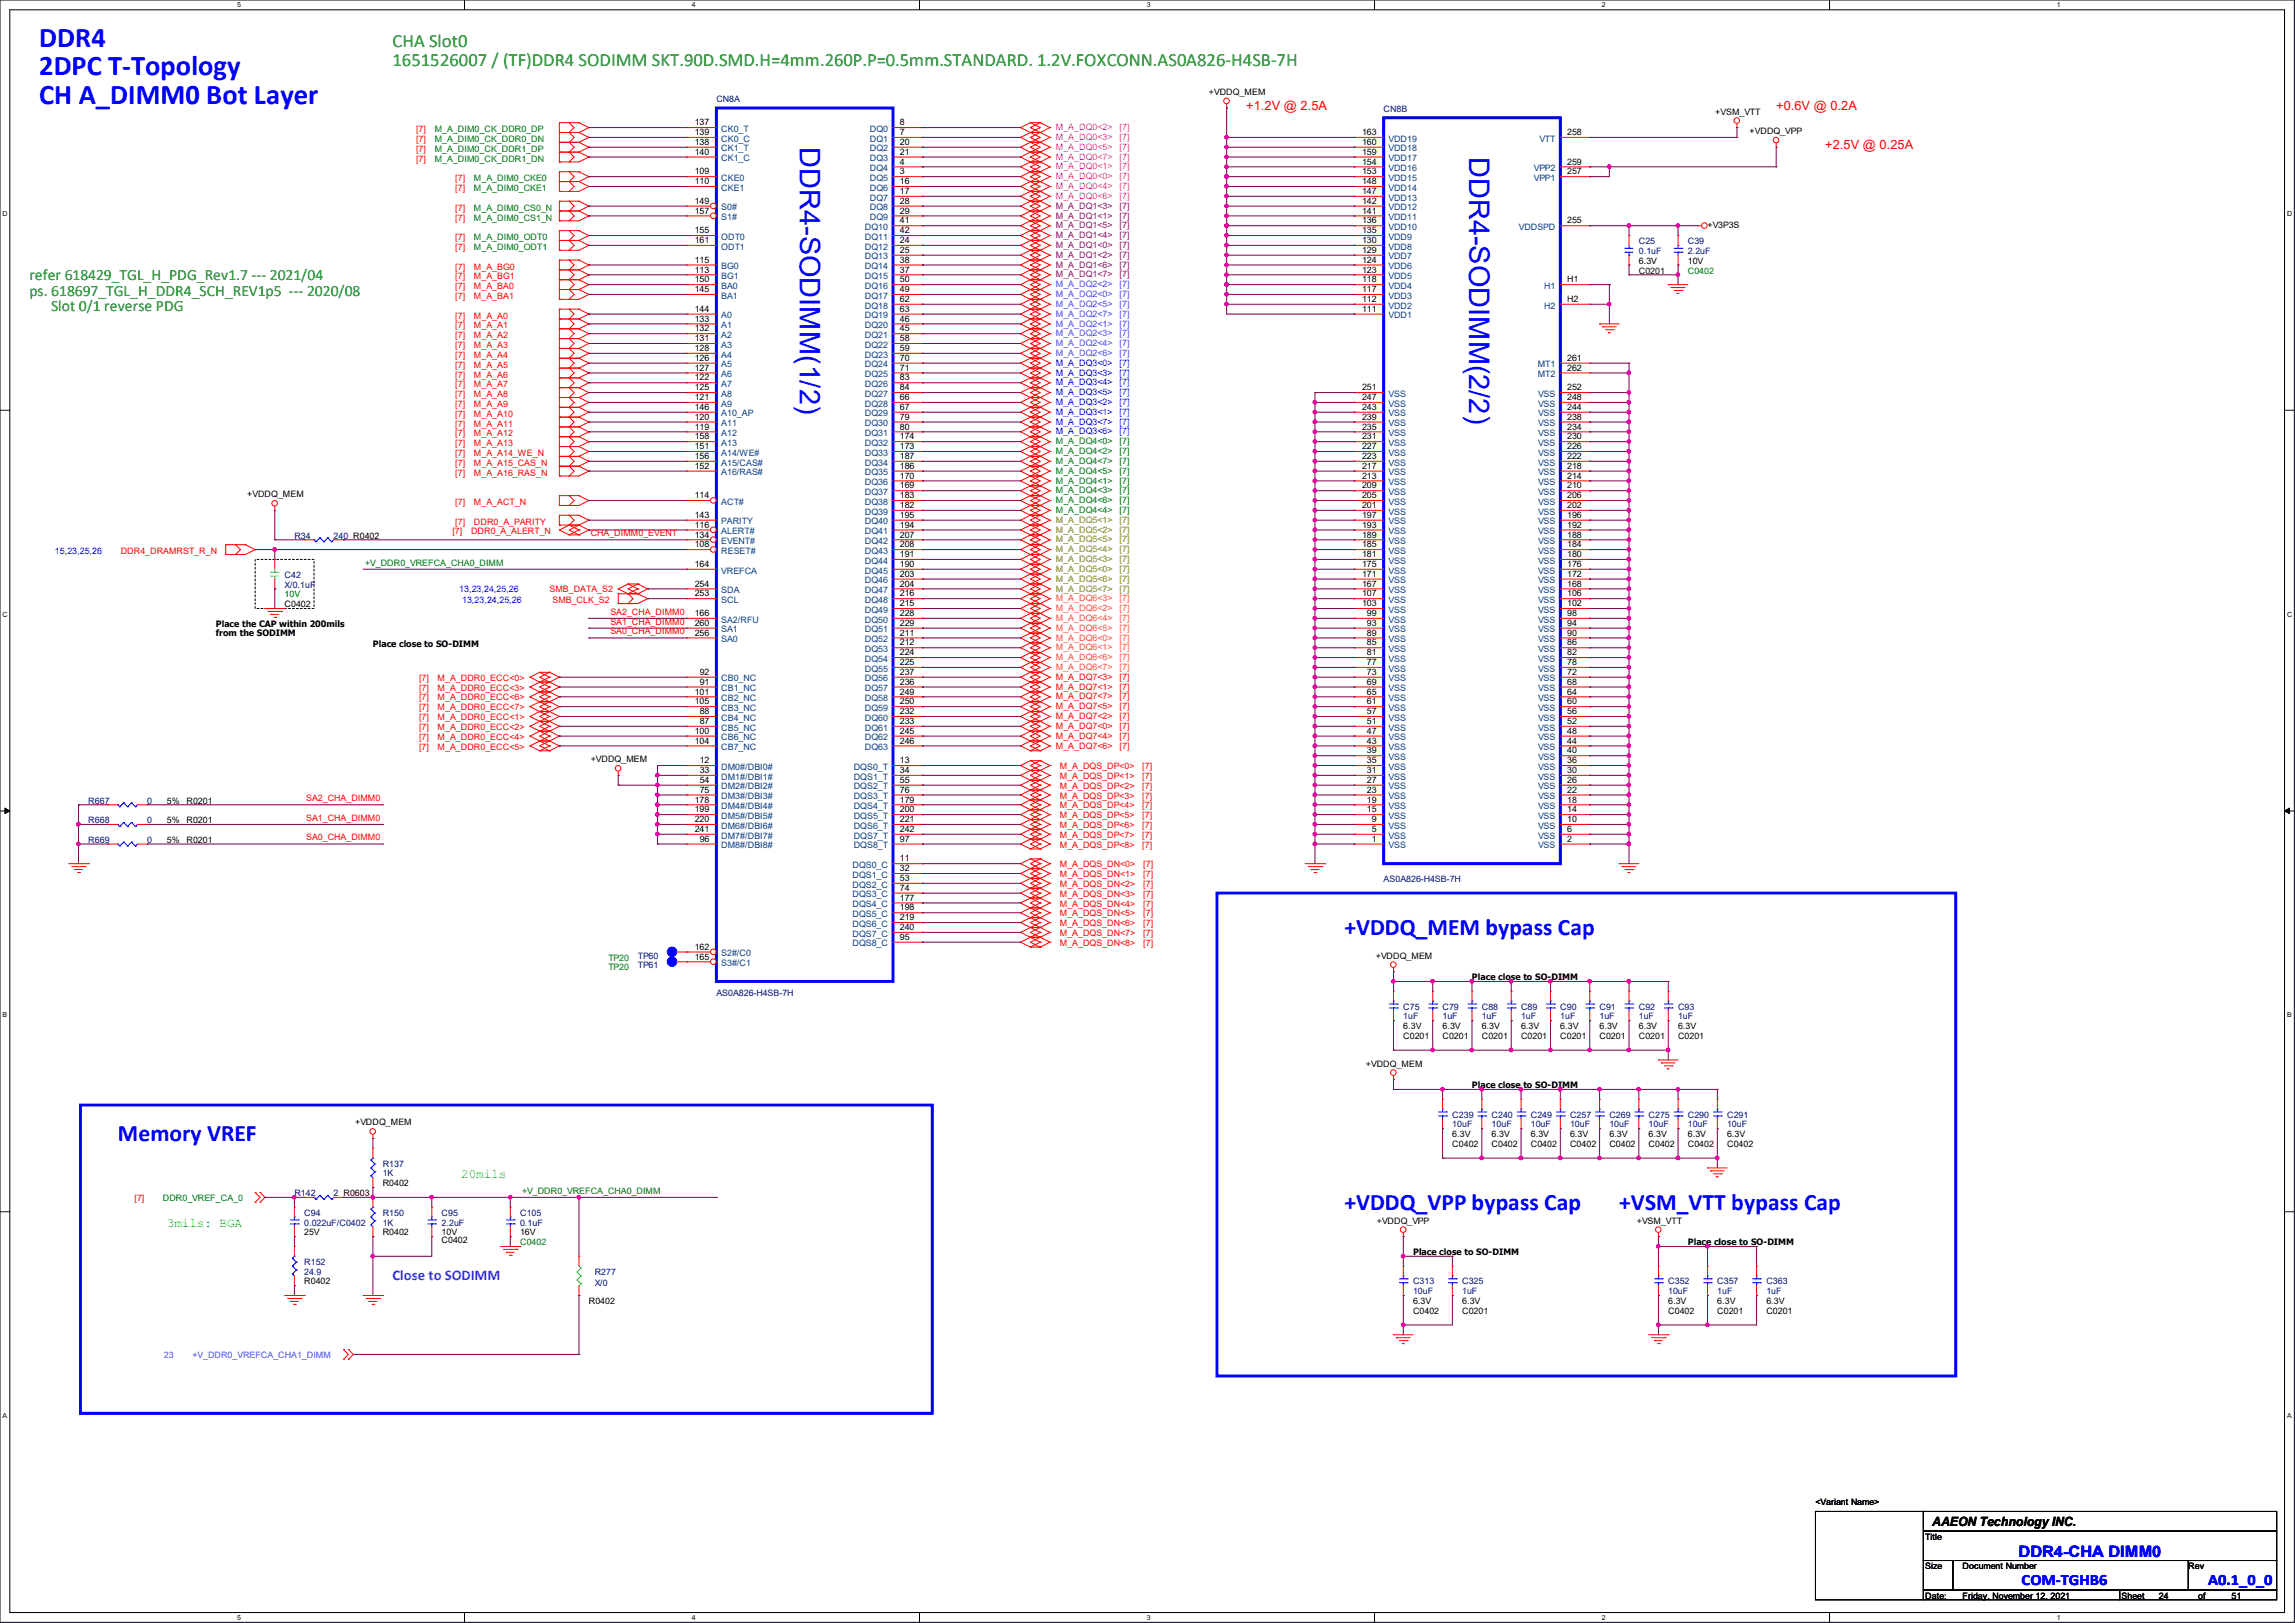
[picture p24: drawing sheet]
<svg xmlns="http://www.w3.org/2000/svg" width="297mm" height="210mm" viewBox="0 0 297 210" stroke-linecap="round" stroke-linejoin="round" font-family="sans-serif">
<defs><g id="words">
<g font-size="3.7" fill="#00f">
<text x="5.1" y="6.1">DDR4</text>
<text x="5.1" y="9.7">2DPC T-Topology</text>
<text x="5.1" y="13.4">CH A_DIMM0 Bot Layer</text>
<text x="103.5" y="19.1" transform="rotate(90 103.5 19.1)">DDR4-SODIMM(1/2)</text>
<text x="190.1" y="20.3" transform="rotate(90 190.1 20.3)">DDR4-SODIMM(2/2)</text>
</g>
<g font-size="3" fill="#00f">
<text x="174" y="121">+VDDQ_MEM bypass Cap</text>
<text x="15.2" y="147.7">Memory VREF</text>
<text x="174" y="156.6">+VDDQ_VPP bypass Cap</text>
<text x="209.6" y="156.6">+VSM_VTT bypass Cap</text>
</g>
<g font-size="2.4" fill="#008000">
<text x="50.8" y="6.1">CHA Slot0</text>
<text x="50.8" y="8.5">1651526007 / (TF)DDR4 SODIMM SKT.90D.SMD.H=4mm.260P.P=0.5mm.STANDARD. 1.2V.FOXCONN.AS0A826-H4SB-7H</text>
</g>
<g font-size="2" fill="#008000">
<text x="3.8" y="36.2">refer 618429_TGL_H_PDG_Rev1.7 --- 2021/04</text>
<text x="3.8" y="38.3">ps. 618697_TGL_H_DDR4_SCH_REV1p5 --- 2020/08</text>
<text x="6.6" y="40.3">Slot 0/1 reverse PDG</text>
</g>
<g font-size="2" fill="#00f">
<text x="261.2" y="201.4">DDR4-CHA DIMM0</text>
<text x="261.6" y="205.2">COM-TGHB6</text>
<text x="285.8" y="205.2">A0.1_0_0</text>
</g>
<text font-size="1.9" fill="#8000ff" x="50.8" y="165.7">Close to SODIMM</text>
<g font-size="1.7" fill="#f00">
<text x="161.3" y="14.2">+1.2V @ 2.5A</text>
<text x="229.9" y="14.2">+0.6V @ 0.2A</text>
<text x="236.2" y="19.3">+2.5V @ 0.25A</text>
</g>
<g font-size="1.7" fill="#0f0">
<text x="59.7" y="152.4">20mils</text>
<text x="21.6" y="158.8">3mils: BGA</text>
</g>
<text font-size="1.7" x="250.1" y="197.4">AAEON Technology INC.</text>
<g font-size="1.1" fill="#f00">
<text x="53.8" y="17.1">[7]</text>
<text x="53.8" y="18.4">[7]</text>
<text x="53.8" y="19.6">[7]</text>
<text x="53.8" y="20.9">[7]</text>
<text x="58.9" y="23.5">[7]</text>
<text x="58.9" y="24.7">[7]</text>
<text x="58.9" y="27.3">[7]</text>
<text x="58.9" y="28.5">[7]</text>
<text x="58.9" y="31.1">[7]</text>
<text x="58.9" y="32.3">[7]</text>
<text x="58.9" y="34.9">[7]</text>
<text x="61.3" y="34.9">M_A_BG0</text>
<text x="58.9" y="37.4">[7]</text>
<text x="58.9" y="38.7">[7]</text>
<text x="58.9" y="41.2">[7]</text>
<text x="58.9" y="36.2">[7]</text>
<text x="61.3" y="37.4">M_A_BA0</text>
<text x="61.3" y="38.7">M_A_BA1</text>
<text x="61.3" y="41.2">M_A_A0</text>
<text x="61.3" y="36.2">M_A_BG1</text>
<text x="58.9" y="42.5">[7]</text>
<text x="58.9" y="43.8">[7]</text>
<text x="58.9" y="45">[7]</text>
<text x="58.9" y="46.3">[7]</text>
<text x="58.9" y="47.6">[7]</text>
<text x="61.3" y="42.5">M_A_A1</text>
<text x="61.3" y="43.8">M_A_A2</text>
<text x="61.3" y="45">M_A_A3</text>
<text x="61.3" y="46.3">M_A_A4</text>
<text x="61.3" y="47.6">M_A_A5</text>
<text x="58.9" y="48.9">[7]</text>
<text x="58.9" y="50.1">[7]</text>
<text x="58.9" y="51.4">[7]</text>
<text x="58.9" y="52.7">[7]</text>
<text x="58.9" y="53.9">[7]</text>
<text x="61.3" y="48.9">M_A_A6</text>
<text x="61.3" y="50.1">M_A_A7</text>
<text x="61.3" y="51.4">M_A_A8</text>
<text x="61.3" y="52.7">M_A_A9</text>
<text x="61.3" y="53.9">M_A_A10</text>
<text x="58.9" y="55.2">[7]</text>
<text x="58.9" y="56.5">[7]</text>
<text x="58.9" y="57.7">[7]</text>
<text x="58.9" y="59">[7]</text>
<text x="61.3" y="55.2">M_A_A11</text>
<text x="61.3" y="56.5">M_A_A12</text>
<text x="61.3" y="57.7">M_A_A13</text>
<text x="61.3" y="59">M_A_A14_WE_N</text>
<text x="58.9" y="60.3">[7]</text>
<text x="58.9" y="61.6">[7]</text>
<text x="58.9" y="65.4">[7]</text>
<text x="61.3" y="60.3">M_A_A15_CAS_N</text>
<text x="61.3" y="61.6">M_A_A16_RAS_N</text>
<text x="61.3" y="65.4">M_A_ACT_N</text>
<text x="15.6" y="71.7">DDR4_DRAMRST_R_N</text>
<text x="58.5" y="69">[7]</text>
<text x="58.9" y="67.9">[7]</text>
<text x="61" y="69">DDR0_A_ALERT_N</text>
<text x="61.3" y="67.9">DDR0_A_PARITY</text>
<text x="76.5" y="69.4">CHA_DIMM0_EVENT</text>
<text x="71.1" y="76.7">SMB_DATA_S2</text>
<text x="71.5" y="78.1">SMB_CLK_S2</text>
<text x="79" y="80.8">SA1_CHA_DIMM0</text>
<text x="79" y="79.5">SA2_CHA_DIMM0</text>
<text x="79" y="82.1">SA0_CHA_DIMM0</text>
<text x="54.2" y="88.1">[7]</text>
<text x="54.2" y="89.4">[7]</text>
<text x="56.6" y="88.1">M_A_DDR0_ECC&lt;0&gt;</text>
<text x="56.6" y="89.4">M_A_DDR0_ECC&lt;3&gt;</text>
<text x="136.6" y="89.2">M_A_DQ7&lt;1&gt;</text>
<text x="136.6" y="88">M_A_DQ7&lt;3&gt;</text>
<text x="144.9" y="89.2">[7]</text>
<text x="144.9" y="88">[7]</text>
<text x="54.2" y="90.6">[7]</text>
<text x="54.2" y="91.9">[7]</text>
<text x="54.2" y="93.2">[7]</text>
<text x="54.2" y="94.4">[7]</text>
<text x="54.2" y="95.7">[7]</text>
<text x="56.6" y="90.6">M_A_DDR0_ECC&lt;6&gt;</text>
<text x="56.6" y="91.9">M_A_DDR0_ECC&lt;7&gt;</text>
<text x="56.6" y="93.2">M_A_DDR0_ECC&lt;1&gt;</text>
<text x="56.6" y="94.4">M_A_DDR0_ECC&lt;2&gt;</text>
<text x="56.6" y="95.7">M_A_DDR0_ECC&lt;4&gt;</text>
<text x="136.6" y="95.6">M_A_DQ7&lt;4&gt;</text>
<text x="136.6" y="94.3">M_A_DQ7&lt;0&gt;</text>
<text x="136.6" y="93.1">M_A_DQ7&lt;2&gt;</text>
<text x="136.6" y="91.8">M_A_DQ7&lt;5&gt;</text>
<text x="136.6" y="90.5">M_A_DQ7&lt;7&gt;</text>
<text x="144.9" y="95.6">[7]</text>
<text x="144.9" y="94.3">[7]</text>
<text x="144.9" y="93.1">[7]</text>
<text x="144.9" y="91.8">[7]</text>
<text x="144.9" y="90.5">[7]</text>
<text x="54.2" y="97">[7]</text>
<text x="56.6" y="97">M_A_DDR0_ECC&lt;5&gt;</text>
<text x="136.6" y="96.9">M_A_DQ7&lt;6&gt;</text>
<text x="137.2" y="99.5">M_A_DQS_DP&lt;0&gt;</text>
<text x="137.2" y="100.8">M_A_DQS_DP&lt;1&gt;</text>
<text x="144.9" y="96.9">[7]</text>
<text x="147.8" y="99.5">[7]</text>
<text x="147.8" y="100.8">[7]</text>
<text x="39.6" y="106.2">SA1_CHA_DIMM0</text>
<text x="39.6" y="103.7">SA2_CHA_DIMM0</text>
<text x="137.2" y="102.1">M_A_DQS_DP&lt;2&gt;</text>
<text x="137.2" y="103.3">M_A_DQS_DP&lt;3&gt;</text>
<text x="137.2" y="104.6">M_A_DQS_DP&lt;4&gt;</text>
<text x="137.2" y="105.9">M_A_DQS_DP&lt;5&gt;</text>
<text x="137.2" y="107.1">M_A_DQS_DP&lt;6&gt;</text>
<text x="147.8" y="102.1">[7]</text>
<text x="147.8" y="103.3">[7]</text>
<text x="147.8" y="104.6">[7]</text>
<text x="147.8" y="105.9">[7]</text>
<text x="147.8" y="107.1">[7]</text>
<text x="39.6" y="108.8">SA0_CHA_DIMM0</text>
<text x="137.2" y="108.4">M_A_DQS_DP&lt;7&gt;</text>
<text x="137.2" y="109.7">M_A_DQS_DP&lt;8&gt;</text>
<text x="137.2" y="112.2">M_A_DQS_DN&lt;0&gt;</text>
<text x="137.2" y="113.5">M_A_DQS_DN&lt;1&gt;</text>
<text x="147.8" y="108.4">[7]</text>
<text x="147.8" y="109.7">[7]</text>
<text x="148" y="112.2">[7]</text>
<text x="148" y="113.5">[7]</text>
<text x="137.2" y="114.8">M_A_DQS_DN&lt;2&gt;</text>
<text x="137.2" y="116">M_A_DQS_DN&lt;3&gt;</text>
<text x="137.2" y="117.3">M_A_DQS_DN&lt;4&gt;</text>
<text x="137.2" y="118.6">M_A_DQS_DN&lt;5&gt;</text>
<text x="137.2" y="119.8">M_A_DQS_DN&lt;6&gt;</text>
<text x="148" y="114.8">[7]</text>
<text x="148" y="116">[7]</text>
<text x="148" y="117.3">[7]</text>
<text x="148" y="118.6">[7]</text>
<text x="148" y="119.8">[7]</text>
<text x="137.2" y="121.1">M_A_DQS_DN&lt;7&gt;</text>
<text x="137.2" y="122.4">M_A_DQS_DN&lt;8&gt;</text>
<text x="148" y="121.1">[7]</text>
<text x="148" y="122.4">[7]</text>
<text x="17.4" y="155.4">[7]</text>
</g>
<g font-size="1.1" fill="#008000">
<text x="56.3" y="17.1">M_A_DIM0_CK_DDR0_DP</text>
<text x="56.3" y="18.4">M_A_DIM0_CK_DDR0_DN</text>
<text x="56.3" y="19.6">M_A_DIM0_CK_DDR1_DP</text>
<text x="56.3" y="20.9">M_A_DIM0_CK_DDR1_DN</text>
<text x="61.3" y="23.5">M_A_DIM0_CKE0</text>
<text x="61.3" y="24.7">M_A_DIM0_CKE1</text>
<text x="61.3" y="27.3">M_A_DIM0_CS0_N</text>
<text x="61.3" y="28.5">M_A_DIM0_CS1_N</text>
<text x="61.3" y="31.1">M_A_DIM0_ODT0</text>
<text x="61.3" y="32.3">M_A_DIM0_ODT1</text>
<text x="218.4" y="35.4">C0402</text>
<text x="136.6" y="58.8">M_A_DQ4&lt;2&gt;</text>
<text x="136.6" y="57.5">M_A_DQ4&lt;0&gt;</text>
<text x="144.9" y="58.8">[7]</text>
<text x="144.9" y="57.5">[7]</text>
<text x="136.6" y="60">M_A_DQ4&lt;7&gt;</text>
<text x="136.6" y="63.8">M_A_DQ4&lt;3&gt;</text>
<text x="136.6" y="61.3">M_A_DQ4&lt;5&gt;</text>
<text x="136.6" y="65.1">M_A_DQ4&lt;6&gt;</text>
<text x="136.6" y="62.6">M_A_DQ4&lt;1&gt;</text>
<text x="144.9" y="60">[7]</text>
<text x="144.9" y="63.8">[7]</text>
<text x="144.9" y="61.3">[7]</text>
<text x="144.9" y="65.1">[7]</text>
<text x="144.9" y="62.6">[7]</text>
<text x="136.6" y="66.4">M_A_DQ4&lt;4&gt;</text>
<text x="144.9" y="66.4">[7]</text>
<text x="36.8" y="77.3">10V</text>
<text x="47.2" y="73.2">+V_DDR0_VREFCA_CHA0_DIMM</text>
<text x="78.7" y="124.3">TP20</text>
<text x="78.7" y="125.6">TP20</text>
<text x="21.1" y="155.4">DDR0_VREF_CA_0</text>
<text x="67.6" y="154.5">+V_DDR0_VREFCA_CHA0_DIMM</text>
<text x="67.3" y="161.1">C0402</text>
</g>
<g font-size="1.1">
<text x="89.9" y="17.5">139</text>
<text x="89.9" y="16.2">137</text>
<text x="116.5" y="16.2">8</text>
<text x="116.5" y="17.5">7</text>
<text x="156.5" y="12.3">+VDDQ_MEM</text>
<text x="176.3" y="17.5">163</text>
<text x="202.8" y="17.5">258</text>
<text x="222" y="14.8">+VSM_VTT</text>
<text x="226.4" y="17.4">+VDDQ_VPP</text>
<text x="89.9" y="20">140</text>
<text x="89.9" y="18.8">138</text>
<text x="89.9" y="22.6">109</text>
<text x="89.9" y="23.8">110</text>
<text x="116.5" y="18.8">20</text>
<text x="116.5" y="20">21</text>
<text x="116.5" y="21.3">4</text>
<text x="116.5" y="22.6">3</text>
<text x="116.5" y="23.8">16</text>
<text x="176.3" y="23.8">148</text>
<text x="176.3" y="22.6">153</text>
<text x="176.3" y="21.3">154</text>
<text x="176.3" y="20">159</text>
<text x="176.3" y="18.8">160</text>
<text x="202.8" y="21.3">259</text>
<text x="202.8" y="22.6">257</text>
<text x="89.9" y="27.6">157</text>
<text x="89.9" y="26.4">149</text>
<text x="116.5" y="25.1">17</text>
<text x="116.5" y="26.4">28</text>
<text x="116.5" y="27.6">29</text>
<text x="116.5" y="28.9">41</text>
<text x="176.3" y="28.9">136</text>
<text x="176.3" y="27.6">141</text>
<text x="176.3" y="26.4">142</text>
<text x="176.3" y="25.1">147</text>
<text x="202.8" y="28.9">255</text>
<text x="221" y="29.5">+V3P3S</text>
<text x="89.9" y="34">115</text>
<text x="89.9" y="35.3">113</text>
<text x="89.9" y="30.2">155</text>
<text x="89.9" y="31.5">161</text>
<text x="116.5" y="30.2">42</text>
<text x="116.5" y="31.5">24</text>
<text x="116.5" y="32.7">25</text>
<text x="116.5" y="34">38</text>
<text x="116.5" y="35.3">37</text>
<text x="176.3" y="35.3">123</text>
<text x="176.3" y="34">124</text>
<text x="176.3" y="32.7">129</text>
<text x="176.3" y="31.5">130</text>
<text x="176.3" y="30.2">135</text>
<text x="212.1" y="35.4">C0201</text>
<text x="212.1" y="34.1">6.3V</text>
<text x="218.4" y="34.1">10V</text>
<text x="89.9" y="40.3">144</text>
<text x="89.9" y="41.6">133</text>
<text x="89.9" y="36.5">150</text>
<text x="89.9" y="37.8">145</text>
<text x="116.5" y="36.5">50</text>
<text x="116.5" y="37.8">49</text>
<text x="116.5" y="39.1">62</text>
<text x="116.5" y="40.3">63</text>
<text x="116.5" y="41.6">46</text>
<text x="176.3" y="40.3">111</text>
<text x="176.3" y="39.1">112</text>
<text x="176.3" y="37.8">117</text>
<text x="176.3" y="36.5">118</text>
<text x="202.8" y="36.5">H1</text>
<text x="202.8" y="39.1">H2</text>
<text x="89.9" y="42.9">132</text>
<text x="89.9" y="44.2">131</text>
<text x="89.9" y="45.4">128</text>
<text x="89.9" y="46.7">126</text>
<text x="89.9" y="48">127</text>
<text x="116.5" y="42.9">45</text>
<text x="116.5" y="44.2">58</text>
<text x="116.5" y="45.4">59</text>
<text x="116.5" y="46.7">70</text>
<text x="116.5" y="48">71</text>
<text x="202.8" y="48">262</text>
<text x="202.8" y="46.7">261</text>
<text x="89.9" y="49.2">122</text>
<text x="89.9" y="50.5">125</text>
<text x="89.9" y="51.8">121</text>
<text x="89.9" y="53">146</text>
<text x="116.5" y="49.2">83</text>
<text x="116.5" y="50.5">84</text>
<text x="116.5" y="51.8">66</text>
<text x="116.5" y="53">67</text>
<text x="176.3" y="53">243</text>
<text x="176.3" y="51.8">247</text>
<text x="176.3" y="50.5">251</text>
<text x="202.8" y="53">244</text>
<text x="202.8" y="51.8">248</text>
<text x="202.8" y="50.5">252</text>
<text x="89.9" y="54.3">120</text>
<text x="89.9" y="55.6">119</text>
<text x="89.9" y="56.9">158</text>
<text x="89.9" y="58.1">151</text>
<text x="89.9" y="59.4">156</text>
<text x="116.5" y="54.3">79</text>
<text x="116.5" y="55.6">80</text>
<text x="116.5" y="56.9">174</text>
<text x="116.5" y="58.1">173</text>
<text x="116.5" y="59.4">187</text>
<text x="176.3" y="59.4">223</text>
<text x="176.3" y="58.1">227</text>
<text x="176.3" y="56.9">231</text>
<text x="176.3" y="55.6">235</text>
<text x="176.3" y="54.3">239</text>
<text x="202.8" y="59.4">222</text>
<text x="202.8" y="58.1">226</text>
<text x="202.8" y="56.9">230</text>
<text x="202.8" y="55.6">234</text>
<text x="202.8" y="54.3">238</text>
<text x="32" y="64.3">+VDDQ_MEM</text>
<text x="89.9" y="60.7">152</text>
<text x="89.9" y="64.5">114</text>
<text x="116.5" y="60.7">186</text>
<text x="116.5" y="61.9">170</text>
<text x="116.5" y="63.2">169</text>
<text x="116.5" y="64.5">183</text>
<text x="116.5" y="65.7">182</text>
<text x="176.3" y="65.7">201</text>
<text x="176.3" y="64.5">205</text>
<text x="176.3" y="63.2">209</text>
<text x="176.3" y="61.9">213</text>
<text x="176.3" y="60.7">217</text>
<text x="202.8" y="65.7">202</text>
<text x="202.8" y="64.5">206</text>
<text x="202.8" y="63.2">210</text>
<text x="202.8" y="61.9">214</text>
<text x="202.8" y="60.7">218</text>
<text x="89.9" y="70.8">108</text>
<text x="89.9" y="67">143</text>
<text x="89.9" y="68.3">116</text>
<text x="89.9" y="69.6">134</text>
<text x="116.5" y="67">195</text>
<text x="116.5" y="68.3">194</text>
<text x="116.5" y="69.6">207</text>
<text x="116.5" y="70.8">208</text>
<text x="176.3" y="70.8">185</text>
<text x="176.3" y="69.6">189</text>
<text x="176.3" y="68.3">193</text>
<text x="176.3" y="67">197</text>
<text x="202.8" y="70.8">184</text>
<text x="202.8" y="69.6">188</text>
<text x="202.8" y="68.3">192</text>
<text x="202.8" y="67">196</text>
<text x="89.9" y="77.2">253</text>
<text x="89.9" y="75.9">254</text>
<text x="89.9" y="73.4">164</text>
<text x="116.5" y="72.1">191</text>
<text x="116.5" y="73.4">190</text>
<text x="116.5" y="74.6">203</text>
<text x="116.5" y="75.9">204</text>
<text x="116.5" y="77.2">216</text>
<text x="176.3" y="77.2">107</text>
<text x="176.3" y="75.9">167</text>
<text x="176.3" y="74.6">171</text>
<text x="176.3" y="73.4">175</text>
<text x="176.3" y="72.1">181</text>
<text x="202.8" y="77.2">106</text>
<text x="202.8" y="75.9">168</text>
<text x="202.8" y="74.6">172</text>
<text x="202.8" y="73.4">176</text>
<text x="202.8" y="72.1">180</text>
<text x="27.9" y="81.2">Place the CAP within 200mils</text>
<text x="27.9" y="82.3">from the SODIMM</text>
<text x="36.8" y="78.6">C0402</text>
<text x="48.3" y="83.7">Place close to SO-DIMM</text>
<text x="89.9" y="82.3">256</text>
<text x="89.9" y="81">260</text>
<text x="89.9" y="79.7">166</text>
<text x="116.5" y="78.4">215</text>
<text x="116.5" y="79.7">228</text>
<text x="116.5" y="81">229</text>
<text x="116.5" y="82.3">211</text>
<text x="116.5" y="83.5">212</text>
<text x="176.3" y="78.4">103</text>
<text x="176.9" y="83.5">85</text>
<text x="176.9" y="82.3">89</text>
<text x="176.9" y="81">93</text>
<text x="176.9" y="79.7">99</text>
<text x="202.8" y="83.5">86</text>
<text x="202.8" y="82.3">90</text>
<text x="202.8" y="81">94</text>
<text x="202.8" y="79.7">98</text>
<text x="202.8" y="78.4">102</text>
<text x="89.9" y="89.9">101</text>
<text x="90.5" y="87.3">92</text>
<text x="90.5" y="88.6">91</text>
<text x="116.5" y="84.8">224</text>
<text x="116.5" y="86.1">225</text>
<text x="116.5" y="87.3">237</text>
<text x="116.5" y="88.6">236</text>
<text x="116.5" y="89.9">249</text>
<text x="176.9" y="89.9">65</text>
<text x="176.9" y="88.6">69</text>
<text x="176.9" y="87.3">73</text>
<text x="176.9" y="86.1">77</text>
<text x="176.9" y="84.8">81</text>
<text x="202.8" y="88.6">68</text>
<text x="202.8" y="87.3">72</text>
<text x="202.8" y="86.1">78</text>
<text x="202.8" y="84.8">82</text>
<text x="202.8" y="89.9">64</text>
<text x="89.9" y="91.1">105</text>
<text x="89.9" y="95">100</text>
<text x="90.5" y="92.4">88</text>
<text x="90.5" y="93.7">87</text>
<text x="116.5" y="91.1">250</text>
<text x="116.5" y="92.4">232</text>
<text x="116.5" y="93.7">233</text>
<text x="116.5" y="95">245</text>
<text x="176.9" y="95">47</text>
<text x="176.9" y="93.7">51</text>
<text x="176.9" y="92.4">57</text>
<text x="176.9" y="91.1">61</text>
<text x="202.8" y="95">48</text>
<text x="202.8" y="93.7">52</text>
<text x="202.8" y="92.4">56</text>
<text x="202.8" y="91.1">60</text>
<text x="76.5" y="98.6">+VDDQ_MEM</text>
<text x="89.9" y="96.2">104</text>
<text x="90.5" y="98.8">12</text>
<text x="90.5" y="100">33</text>
<text x="90.5" y="101.3">54</text>
<text x="116.5" y="98.8">13</text>
<text x="116.5" y="100">34</text>
<text x="116.5" y="101.3">55</text>
<text x="116.5" y="96.2">246</text>
<text x="176.9" y="101.3">27</text>
<text x="176.9" y="100">31</text>
<text x="176.9" y="97.5">39</text>
<text x="176.9" y="96.2">43</text>
<text x="176.9" y="98.8">35</text>
<text x="202.8" y="100">30</text>
<text x="202.8" y="101.3">26</text>
<text x="202.8" y="98.8">36</text>
<text x="202.8" y="97.5">40</text>
<text x="202.8" y="96.2">44</text>
<text x="21.6" y="104">5%</text>
<text x="21.6" y="106.5">5%</text>
<text x="24.1" y="104">R0201</text>
<text x="24.1" y="106.5">R0201</text>
<text x="89.9" y="103.8">178</text>
<text x="89.9" y="105.1">199</text>
<text x="89.9" y="106.4">220</text>
<text x="89.9" y="107.7">241</text>
<text x="90.5" y="102.6">75</text>
<text x="116.5" y="102.6">76</text>
<text x="116.5" y="105.1">200</text>
<text x="116.5" y="106.4">221</text>
<text x="116.5" y="107.7">242</text>
<text x="116.5" y="103.8">179</text>
<text x="176.9" y="102.6">23</text>
<text x="176.9" y="103.8">19</text>
<text x="176.9" y="105.1">15</text>
<text x="177.5" y="106.4">9</text>
<text x="177.5" y="107.7">5</text>
<text x="202.8" y="102.6">22</text>
<text x="202.8" y="103.8">18</text>
<text x="202.8" y="105.1">14</text>
<text x="202.8" y="106.4">10</text>
<text x="202.8" y="107.7">6</text>
<text x="21.6" y="109.1">5%</text>
<text x="24.1" y="109.1">R0201</text>
<text x="90.5" y="108.9">96</text>
<text x="116.5" y="111.5">11</text>
<text x="116.5" y="112.7">32</text>
<text x="116.5" y="108.9">97</text>
<text x="177.5" y="108.9">1</text>
<text x="202.8" y="108.9">2</text>
<text x="116.5" y="114">53</text>
<text x="116.5" y="115.3">74</text>
<text x="116.5" y="116.5">177</text>
<text x="116.5" y="117.8">198</text>
<text x="116.5" y="119.1">219</text>
<text x="89.9" y="122.9">162</text>
<text x="89.9" y="124.2">165</text>
<text x="116.5" y="120.4">240</text>
<text x="116.5" y="121.6">95</text>
<text x="178" y="124">+VDDQ_MEM</text>
<text x="190.5" y="126.9">Place close to SO-DIMM</text>
<text x="181.6" y="134.5">C0201</text>
<text x="181.6" y="133.2">6.3V</text>
<text x="186.7" y="134.5">C0201</text>
<text x="186.7" y="133.2">6.3V</text>
<text x="191.8" y="134.5">C0201</text>
<text x="191.8" y="133.2">6.3V</text>
<text x="196.8" y="134.5">C0201</text>
<text x="196.8" y="133.2">6.3V</text>
<text x="201.9" y="134.5">C0201</text>
<text x="201.9" y="133.2">6.3V</text>
<text x="207" y="134.5">C0201</text>
<text x="207" y="133.2">6.3V</text>
<text x="212.1" y="134.5">C0201</text>
<text x="212.1" y="133.2">6.3V</text>
<text x="217.2" y="134.5">C0201</text>
<text x="217.2" y="133.2">6.3V</text>
<text x="176.8" y="138">+VDDQ_MEM</text>
<text x="190.5" y="140.8">Place close to SO-DIMM</text>
<text x="46" y="145.6">+VDDQ_MEM</text>
<text x="188" y="147.2">6.3V</text>
<text x="188" y="148.4">C0402</text>
<text x="193" y="147.2">6.3V</text>
<text x="193" y="148.4">C0402</text>
<text x="198.1" y="147.2">6.3V</text>
<text x="198.1" y="148.4">C0402</text>
<text x="203.2" y="147.2">6.3V</text>
<text x="203.2" y="148.4">C0402</text>
<text x="208.3" y="147.2">6.3V</text>
<text x="208.3" y="148.4">C0402</text>
<text x="213.4" y="147.2">6.3V</text>
<text x="213.4" y="148.4">C0402</text>
<text x="218.4" y="147.2">6.3V</text>
<text x="218.4" y="148.4">C0402</text>
<text x="223.5" y="147.2">6.3V</text>
<text x="223.5" y="148.4">C0402</text>
<text x="49.5" y="153.5">R0402</text>
<text x="39.4" y="159.9">25V</text>
<text x="49.5" y="159.9">R0402</text>
<text x="57.1" y="159.9">10V</text>
<text x="57.1" y="160.9">C0402</text>
<text x="67.3" y="159.9">16V</text>
<text x="178.2" y="158.3">+VDDQ_VPP</text>
<text x="211.8" y="158.3">+VSM_VTT</text>
<text x="218.4" y="161.2">Place close to SO-DIMM</text>
<text x="39.4" y="166.2">R0402</text>
<text x="182.9" y="162.4">Place close to SO-DIMM</text>
<text x="76.2" y="168.7">R0402</text>
<text x="182.9" y="168.7">6.3V</text>
<text x="182.9" y="170">C0402</text>
<text x="189.2" y="170">C0201</text>
<text x="189.2" y="168.7">6.3V</text>
<text x="215.9" y="168.7">6.3V</text>
<text x="215.9" y="170">C0402</text>
<text x="222.2" y="170">C0201</text>
<text x="222.2" y="168.7">6.3V</text>
<text x="228.6" y="170">C0201</text>
<text x="228.6" y="168.7">6.3V</text>
<text x="234.9" y="194.8">&lt;Variant Name&gt;</text>
<text x="249.2" y="199.2">Title</text>
<text x="249.2" y="203">Size</text>
<text x="254" y="203">Document Number</text>
<text x="283.2" y="203">Rev</text>
<text x="249.2" y="206.8">Date:</text>
<text x="254" y="206.8">Friday, November 12, 2021</text>
<text x="274.6" y="206.8">Sheet</text>
<text x="279.4" y="206.8">24</text>
<text x="284.5" y="206.8">of</text>
<text x="288.8" y="206.8">51</text>
</g>
<g font-size="1.1" fill="#000080">
<text x="92.7" y="13.2">CN8A</text>
<text x="179.1" y="14.4">CN8B</text>
<text x="212.1" y="31.6">C25</text>
<text x="212.1" y="32.9">0.1uF</text>
<text x="218.4" y="31.6">C39</text>
<text x="218.4" y="32.9">2.2uF</text>
<text x="38.1" y="69.7">R34</text>
<text x="43.2" y="69.7">240 R0402</text>
<text x="36.8" y="74.8">C42</text>
<text x="36.8" y="76">X/0.1uF</text>
<text x="11.4" y="104">R667</text>
<text x="11.4" y="106.5">R668</text>
<text x="19" y="104">0</text>
<text x="19" y="106.5">0</text>
<text x="11.4" y="109.1">R669</text>
<text x="19" y="109.1">0</text>
<text x="179.1" y="114.1">AS0A826-H4SB-7H</text>
<text x="82.5" y="124">TP60</text>
<text x="82.5" y="125.3">TP61</text>
<text x="92.7" y="128.9">AS0A826-H4SB-7H</text>
<text x="181.6" y="130.6">C75</text>
<text x="181.6" y="131.9">1uF</text>
<text x="186.7" y="130.6">C79</text>
<text x="186.7" y="131.9">1uF</text>
<text x="191.8" y="130.6">C88</text>
<text x="191.8" y="131.9">1uF</text>
<text x="196.8" y="130.6">C89</text>
<text x="196.8" y="131.9">1uF</text>
<text x="201.9" y="130.6">C90</text>
<text x="201.9" y="131.9">1uF</text>
<text x="207" y="130.6">C91</text>
<text x="207" y="131.9">1uF</text>
<text x="212.1" y="130.6">C92</text>
<text x="212.1" y="131.9">1uF</text>
<text x="217.2" y="130.6">C93</text>
<text x="217.2" y="131.9">1uF</text>
<text x="188" y="144.6">C239</text>
<text x="188" y="145.9">10uF</text>
<text x="193" y="144.6">C240</text>
<text x="193" y="145.9">10uF</text>
<text x="198.1" y="144.6">C249</text>
<text x="198.1" y="145.9">10uF</text>
<text x="203.2" y="144.6">C257</text>
<text x="203.2" y="145.9">10uF</text>
<text x="208.3" y="144.6">C269</text>
<text x="208.3" y="145.9">10uF</text>
<text x="213.4" y="144.6">C275</text>
<text x="213.4" y="145.9">10uF</text>
<text x="218.4" y="144.6">C290</text>
<text x="218.4" y="145.9">10uF</text>
<text x="223.5" y="144.6">C291</text>
<text x="223.5" y="145.9">10uF</text>
<text x="38.1" y="154.8">R142</text>
<text x="43.2" y="154.8">2 R0603</text>
<text x="49.5" y="151">R137</text>
<text x="49.5" y="152.2">1K</text>
<text x="39.4" y="157.3">C94</text>
<text x="39.4" y="158.6">0.022uF/C0402</text>
<text x="49.5" y="157.3">R150</text>
<text x="49.5" y="158.6">1K</text>
<text x="57.1" y="157.3">C95</text>
<text x="57.1" y="158.6">2.2uF</text>
<text x="67.3" y="157.3">C105</text>
<text x="67.3" y="158.6">0.1uF</text>
<text x="39.4" y="163.7">R152</text>
<text x="39.4" y="164.9">24.9</text>
<text x="77" y="164.9">R277</text>
<text x="77" y="166.5">X/0</text>
<text x="182.9" y="166.2">C313</text>
<text x="182.9" y="167.5">10uF</text>
<text x="189.2" y="166.2">C325</text>
<text x="189.2" y="167.5">1uF</text>
<text x="215.9" y="166.2">C352</text>
<text x="215.9" y="167.5">10uF</text>
<text x="222.2" y="166.2">C357</text>
<text x="222.2" y="167.5">1uF</text>
<text x="228.6" y="166.2">C363</text>
<text x="228.6" y="167.5">1uF</text>
</g>
<g font-size="1.1" fill="#004080">
<text x="93.3" y="17.1">CK0_T</text>
<text x="112.6" y="17.1">DQ0</text>
<text x="93.3" y="18.3">CK0_C</text>
<text x="93.3" y="20.9">CK1_C</text>
<text x="93.3" y="19.6">CK1_T</text>
<text x="93.3" y="23.4">CKE0</text>
<text x="112.6" y="18.3">DQ1</text>
<text x="112.6" y="19.6">DQ2</text>
<text x="112.6" y="20.9">DQ3</text>
<text x="112.6" y="22.1">DQ4</text>
<text x="112.6" y="23.4">DQ5</text>
<text x="179.7" y="23.4">VDD15</text>
<text x="179.7" y="22.1">VDD16</text>
<text x="179.7" y="20.9">VDD17</text>
<text x="179.7" y="19.6">VDD18</text>
<text x="179.7" y="18.3">VDD19</text>
<text x="198.5" y="22.1">VPP2</text>
<text x="198.5" y="23.4">VPP1</text>
<text x="199.2" y="18.3">VTT</text>
<text x="93.3" y="24.7">CKE1</text>
<text x="93.3" y="28.5">S1#</text>
<text x="93.3" y="27.2">S0#</text>
<text x="111.9" y="29.8">DQ10</text>
<text x="112.6" y="24.7">DQ6</text>
<text x="112.6" y="26">DQ7</text>
<text x="112.6" y="27.2">DQ8</text>
<text x="112.6" y="28.5">DQ9</text>
<text x="179.7" y="29.8">VDD10</text>
<text x="179.7" y="28.5">VDD11</text>
<text x="179.7" y="27.2">VDD12</text>
<text x="179.7" y="26">VDD13</text>
<text x="179.7" y="24.7">VDD14</text>
<text x="196.5" y="29.8">VDDSPD</text>
<text x="93.3" y="34.8">BG0</text>
<text x="93.3" y="31">ODT0</text>
<text x="93.3" y="32.3">ODT1</text>
<text x="111.9" y="31">DQ11</text>
<text x="111.9" y="32.3">DQ12</text>
<text x="111.9" y="33.6">DQ13</text>
<text x="111.9" y="34.8">DQ14</text>
<text x="179.7" y="34.8">VDD6</text>
<text x="179.7" y="33.6">VDD7</text>
<text x="179.7" y="32.3">VDD8</text>
<text x="179.7" y="31">VDD9</text>
<text x="93.3" y="41.2">A0</text>
<text x="93.3" y="37.4">BA0</text>
<text x="93.3" y="38.7">BA1</text>
<text x="93.3" y="36.1">BG1</text>
<text x="111.9" y="36.1">DQ15</text>
<text x="111.9" y="37.4">DQ16</text>
<text x="111.9" y="38.7">DQ17</text>
<text x="111.9" y="39.9">DQ18</text>
<text x="111.9" y="41.2">DQ19</text>
<text x="179.7" y="41.2">VDD1</text>
<text x="179.7" y="39.9">VDD2</text>
<text x="179.7" y="38.7">VDD3</text>
<text x="179.7" y="37.4">VDD4</text>
<text x="179.7" y="36.1">VDD5</text>
<text x="199.9" y="37.4">H1</text>
<text x="199.9" y="39.9">H2</text>
<text x="93.3" y="42.5">A1</text>
<text x="93.3" y="43.7">A2</text>
<text x="93.3" y="45">A3</text>
<text x="93.3" y="46.3">A4</text>
<text x="93.3" y="47.5">A5</text>
<text x="111.9" y="42.5">DQ20</text>
<text x="111.9" y="43.7">DQ21</text>
<text x="111.9" y="45">DQ22</text>
<text x="111.9" y="46.3">DQ23</text>
<text x="111.9" y="47.5">DQ24</text>
<text x="199" y="47.5">MT1</text>
<text x="93.3" y="48.8">A6</text>
<text x="93.3" y="50.1">A7</text>
<text x="93.3" y="51.4">A8</text>
<text x="93.3" y="52.6">A9</text>
<text x="93.3" y="53.9">A10_AP</text>
<text x="111.9" y="48.8">DQ25</text>
<text x="111.9" y="50.1">DQ26</text>
<text x="111.9" y="51.4">DQ27</text>
<text x="111.9" y="52.6">DQ28</text>
<text x="111.9" y="53.9">DQ29</text>
<text x="179.7" y="53.9">VSS</text>
<text x="179.7" y="52.6">VSS</text>
<text x="179.7" y="51.4">VSS</text>
<text x="199" y="48.8">MT2</text>
<text x="199" y="53.9">VSS</text>
<text x="199" y="52.6">VSS</text>
<text x="199" y="51.4">VSS</text>
<text x="93.3" y="55.2">A11</text>
<text x="93.3" y="56.4">A12</text>
<text x="93.3" y="57.7">A13</text>
<text x="93.3" y="59">A14/WE#</text>
<text x="111.9" y="55.2">DQ30</text>
<text x="111.9" y="56.4">DQ31</text>
<text x="111.9" y="57.7">DQ32</text>
<text x="111.9" y="59">DQ33</text>
<text x="179.7" y="59">VSS</text>
<text x="179.7" y="57.7">VSS</text>
<text x="179.7" y="56.4">VSS</text>
<text x="179.7" y="55.2">VSS</text>
<text x="199" y="59">VSS</text>
<text x="199" y="57.7">VSS</text>
<text x="199" y="56.4">VSS</text>
<text x="199" y="55.2">VSS</text>
<text x="93.3" y="60.2">A15/CAS#</text>
<text x="93.3" y="61.5">A16/RAS#</text>
<text x="93.3" y="65.3">ACT#</text>
<text x="111.9" y="60.2">DQ34</text>
<text x="111.9" y="61.5">DQ35</text>
<text x="111.9" y="62.8">DQ36</text>
<text x="111.9" y="64.1">DQ37</text>
<text x="111.9" y="65.3">DQ38</text>
<text x="179.7" y="65.3">VSS</text>
<text x="179.7" y="64.1">VSS</text>
<text x="179.7" y="62.8">VSS</text>
<text x="179.7" y="61.5">VSS</text>
<text x="179.7" y="60.2">VSS</text>
<text x="199" y="65.3">VSS</text>
<text x="199" y="64.1">VSS</text>
<text x="199" y="62.8">VSS</text>
<text x="199" y="61.5">VSS</text>
<text x="199" y="60.2">VSS</text>
<text x="93.3" y="71.7">RESET#</text>
<text x="93.3" y="67.9">PARITY</text>
<text x="93.3" y="69.1">ALERT#</text>
<text x="93.3" y="70.4">EVENT#</text>
<text x="111.9" y="66.6">DQ39</text>
<text x="111.9" y="67.9">DQ40</text>
<text x="111.9" y="69.1">DQ41</text>
<text x="111.9" y="70.4">DQ42</text>
<text x="111.9" y="71.7">DQ43</text>
<text x="179.7" y="71.7">VSS</text>
<text x="179.7" y="70.4">VSS</text>
<text x="179.7" y="69.1">VSS</text>
<text x="179.7" y="67.9">VSS</text>
<text x="179.7" y="66.6">VSS</text>
<text x="199" y="71.7">VSS</text>
<text x="199" y="70.4">VSS</text>
<text x="199" y="69.1">VSS</text>
<text x="199" y="67.9">VSS</text>
<text x="199" y="66.6">VSS</text>
<text x="93.3" y="76.8">SDA</text>
<text x="93.3" y="74.2">VREFCA</text>
<text x="111.9" y="72.9">DQ44</text>
<text x="111.9" y="74.2">DQ45</text>
<text x="111.9" y="75.5">DQ46</text>
<text x="111.9" y="76.8">DQ47</text>
<text x="179.7" y="76.8">VSS</text>
<text x="179.7" y="75.5">VSS</text>
<text x="179.7" y="74.2">VSS</text>
<text x="179.7" y="72.9">VSS</text>
<text x="199" y="76.8">VSS</text>
<text x="199" y="75.5">VSS</text>
<text x="199" y="74.2">VSS</text>
<text x="199" y="72.9">VSS</text>
<text x="93.3" y="83.1">SA0</text>
<text x="93.3" y="81.8">SA1</text>
<text x="93.3" y="78">SCL</text>
<text x="93.3" y="80.6">SA2/RFU</text>
<text x="111.9" y="78">DQ48</text>
<text x="111.9" y="79.3">DQ49</text>
<text x="111.9" y="80.6">DQ50</text>
<text x="111.9" y="81.8">DQ51</text>
<text x="111.9" y="83.1">DQ52</text>
<text x="179.7" y="83.1">VSS</text>
<text x="179.7" y="81.8">VSS</text>
<text x="179.7" y="80.6">VSS</text>
<text x="179.7" y="79.3">VSS</text>
<text x="179.7" y="78">VSS</text>
<text x="199" y="83.1">VSS</text>
<text x="199" y="81.8">VSS</text>
<text x="199" y="80.6">VSS</text>
<text x="199" y="79.3">VSS</text>
<text x="199" y="78">VSS</text>
<text x="93.3" y="88.2">CB0_NC</text>
<text x="93.3" y="89.5">CB1_NC</text>
<text x="111.9" y="84.4">DQ53</text>
<text x="111.9" y="85.6">DQ54</text>
<text x="111.9" y="86.9">DQ55</text>
<text x="111.9" y="88.2">DQ56</text>
<text x="111.9" y="89.5">DQ57</text>
<text x="179.7" y="89.5">VSS</text>
<text x="179.7" y="88.2">VSS</text>
<text x="179.7" y="86.9">VSS</text>
<text x="179.7" y="85.6">VSS</text>
<text x="179.7" y="84.4">VSS</text>
<text x="199" y="89.5">VSS</text>
<text x="199" y="88.2">VSS</text>
<text x="199" y="86.9">VSS</text>
<text x="199" y="85.6">VSS</text>
<text x="199" y="84.4">VSS</text>
<text x="93.3" y="90.7">CB2_NC</text>
<text x="93.3" y="92">CB3_NC</text>
<text x="93.3" y="93.3">CB4_NC</text>
<text x="93.3" y="94.5">CB5_NC</text>
<text x="93.3" y="95.8">CB6_NC</text>
<text x="111.9" y="90.7">DQ58</text>
<text x="111.9" y="92">DQ59</text>
<text x="111.9" y="93.3">DQ60</text>
<text x="111.9" y="94.5">DQ61</text>
<text x="111.9" y="95.8">DQ62</text>
<text x="179.7" y="95.8">VSS</text>
<text x="179.7" y="94.5">VSS</text>
<text x="179.7" y="93.3">VSS</text>
<text x="179.7" y="92">VSS</text>
<text x="179.7" y="90.7">VSS</text>
<text x="199" y="95.8">VSS</text>
<text x="199" y="94.5">VSS</text>
<text x="199" y="93.3">VSS</text>
<text x="199" y="92">VSS</text>
<text x="199" y="90.7">VSS</text>
<text x="93.3" y="99.6">DM0#/DBI0#</text>
<text x="93.3" y="100.9">DM1#/DBI1#</text>
<text x="93.3" y="97.1">CB7_NC</text>
<text x="110.5" y="99.6">DQS0_T</text>
<text x="110.5" y="100.9">DQS1_T</text>
<text x="111.9" y="97.1">DQ63</text>
<text x="179.7" y="100.9">VSS</text>
<text x="179.7" y="98.3">VSS</text>
<text x="179.7" y="97.1">VSS</text>
<text x="179.7" y="99.6">VSS</text>
<text x="199" y="100.9">VSS</text>
<text x="199" y="99.6">VSS</text>
<text x="199" y="98.3">VSS</text>
<text x="199" y="97.1">VSS</text>
<text x="93.3" y="102.2">DM2#/DBI2#</text>
<text x="93.3" y="103.4">DM3#/DBI3#</text>
<text x="93.3" y="104.7">DM4#/DBI4#</text>
<text x="93.3" y="106">DM5#/DBI5#</text>
<text x="93.3" y="107.2">DM6#/DBI6#</text>
<text x="110.5" y="102.2">DQS2_T</text>
<text x="110.5" y="103.4">DQS3_T</text>
<text x="110.5" y="106">DQS5_T</text>
<text x="110.5" y="107.2">DQS6_T</text>
<text x="110.5" y="104.7">DQS4_T</text>
<text x="179.7" y="102.2">VSS</text>
<text x="179.7" y="103.4">VSS</text>
<text x="179.7" y="104.7">VSS</text>
<text x="179.7" y="106">VSS</text>
<text x="179.7" y="107.2">VSS</text>
<text x="199" y="102.2">VSS</text>
<text x="199" y="103.4">VSS</text>
<text x="199" y="104.7">VSS</text>
<text x="199" y="106">VSS</text>
<text x="199" y="107.2">VSS</text>
<text x="93.3" y="108.5">DM7#/DBI7#</text>
<text x="93.3" y="109.8">DM8#/DBI8#</text>
<text x="110.3" y="112.3">DQS0_C</text>
<text x="110.3" y="113.6">DQS1_C</text>
<text x="110.5" y="108.5">DQS7_T</text>
<text x="110.5" y="109.8">DQS8_T</text>
<text x="179.7" y="108.5">VSS</text>
<text x="179.7" y="109.8">VSS</text>
<text x="199" y="108.5">VSS</text>
<text x="199" y="109.8">VSS</text>
<text x="110.3" y="114.9">DQS2_C</text>
<text x="110.3" y="116.1">DQS3_C</text>
<text x="110.3" y="117.4">DQS4_C</text>
<text x="110.3" y="118.7">DQS5_C</text>
<text x="110.3" y="119.9">DQS6_C</text>
<text x="93.3" y="123.7">S2#/C0</text>
<text x="93.3" y="125">S3#/C1</text>
<text x="110.3" y="121.2">DQS7_C</text>
<text x="110.3" y="122.5">DQS8_C</text>
</g>
<g font-size="1.1" fill="#f0f">
<text x="136.6" y="16.8">M_A_DQ0&lt;2&gt;</text>
<text x="144.9" y="16.8">[7]</text>
<text x="136.6" y="21.9">M_A_DQ0&lt;1&gt;</text>
<text x="136.6" y="18.1">M_A_DQ0&lt;3&gt;</text>
<text x="136.6" y="20.7">M_A_DQ0&lt;7&gt;</text>
<text x="136.6" y="19.4">M_A_DQ0&lt;5&gt;</text>
<text x="136.6" y="23.2">M_A_DQ0&lt;0&gt;</text>
<text x="144.9" y="21.9">[7]</text>
<text x="144.9" y="18.1">[7]</text>
<text x="144.9" y="20.7">[7]</text>
<text x="144.9" y="19.4">[7]</text>
<text x="144.9" y="23.2">[7]</text>
<text x="136.6" y="24.5">M_A_DQ0&lt;4&gt;</text>
<text x="136.6" y="25.7">M_A_DQ0&lt;6&gt;</text>
<text x="144.9" y="24.5">[7]</text>
<text x="144.9" y="25.7">[7]</text>
</g>
<g font-size="1.1" fill="#800080">
<text x="136.6" y="28.3">M_A_DQ1&lt;1&gt;</text>
<text x="136.6" y="29.5">M_A_DQ1&lt;5&gt;</text>
<text x="136.6" y="27">M_A_DQ1&lt;3&gt;</text>
<text x="144.9" y="28.3">[7]</text>
<text x="144.9" y="29.5">[7]</text>
<text x="144.9" y="27">[7]</text>
<text x="136.6" y="34.6">M_A_DQ1&lt;6&gt;</text>
<text x="136.6" y="32.1">M_A_DQ1&lt;0&gt;</text>
<text x="136.6" y="33.4">M_A_DQ1&lt;2&gt;</text>
<text x="136.6" y="30.8">M_A_DQ1&lt;4&gt;</text>
<text x="136.6" y="35.9">M_A_DQ1&lt;7&gt;</text>
<text x="144.9" y="34.6">[7]</text>
<text x="144.9" y="32.1">[7]</text>
<text x="144.9" y="33.4">[7]</text>
<text x="144.9" y="30.8">[7]</text>
<text x="144.9" y="35.9">[7]</text>
</g>
<g font-size="1.1" fill="#8000ff">
<text x="136.6" y="37.2">M_A_DQ2&lt;2&gt;</text>
<text x="136.6" y="41">M_A_DQ2&lt;7&gt;</text>
<text x="136.6" y="39.7">M_A_DQ2&lt;5&gt;</text>
<text x="136.6" y="38.4">M_A_DQ2&lt;0&gt;</text>
<text x="144.9" y="37.2">[7]</text>
<text x="144.9" y="41">[7]</text>
<text x="144.9" y="39.7">[7]</text>
<text x="144.9" y="38.4">[7]</text>
<text x="136.6" y="46.1">M_A_DQ2&lt;6&gt;</text>
<text x="136.6" y="43.5">M_A_DQ2&lt;3&gt;</text>
<text x="136.6" y="42.2">M_A_DQ2&lt;1&gt;</text>
<text x="136.6" y="44.8">M_A_DQ2&lt;4&gt;</text>
<text x="144.9" y="46.1">[7]</text>
<text x="144.9" y="43.5">[7]</text>
<text x="144.9" y="42.2">[7]</text>
<text x="144.9" y="44.8">[7]</text>
</g>
<g font-size="1.1" fill="#00f">
<text x="136.6" y="47.3">M_A_DQ3&lt;0&gt;</text>
<text x="144.9" y="47.3">[7]</text>
<text x="136.6" y="49.9">M_A_DQ3&lt;4&gt;</text>
<text x="136.6" y="48.6">M_A_DQ3&lt;3&gt;</text>
<text x="136.6" y="52.4">M_A_DQ3&lt;2&gt;</text>
<text x="136.6" y="53.7">M_A_DQ3&lt;1&gt;</text>
<text x="136.6" y="51.1">M_A_DQ3&lt;5&gt;</text>
<text x="144.9" y="49.9">[7]</text>
<text x="144.9" y="48.6">[7]</text>
<text x="144.9" y="52.4">[7]</text>
<text x="144.9" y="53.7">[7]</text>
<text x="144.9" y="51.1">[7]</text>
<text x="136.6" y="56.2">M_A_DQ3&lt;6&gt;</text>
<text x="136.6" y="55">M_A_DQ3&lt;7&gt;</text>
<text x="144.9" y="56.2">[7]</text>
<text x="144.9" y="55">[7]</text>
<text x="7.1" y="71.7">15,23,25,26</text>
<text x="59.4" y="76.7">13,23,24,25,26</text>
<text x="59.8" y="78.1">13,23,24,25,26</text>
</g>
<g font-size="1.1" fill="#808000">
<text x="136.6" y="71.5">M_A_DQ5&lt;4&gt;</text>
<text x="136.6" y="70.2">M_A_DQ5&lt;5&gt;</text>
<text x="136.6" y="68.9">M_A_DQ5&lt;2&gt;</text>
<text x="136.6" y="67.7">M_A_DQ5&lt;1&gt;</text>
<text x="144.9" y="71.5">[7]</text>
<text x="144.9" y="70.2">[7]</text>
<text x="144.9" y="68.9">[7]</text>
<text x="144.9" y="67.7">[7]</text>
<text x="136.6" y="72.7">M_A_DQ5&lt;3&gt;</text>
<text x="136.6" y="74">M_A_DQ5&lt;0&gt;</text>
<text x="136.6" y="76.5">M_A_DQ5&lt;7&gt;</text>
<text x="136.6" y="75.3">M_A_DQ5&lt;6&gt;</text>
<text x="144.9" y="72.7">[7]</text>
<text x="144.9" y="74">[7]</text>
<text x="144.9" y="76.5">[7]</text>
<text x="144.9" y="75.3">[7]</text>
</g>
<g font-size="1.1" fill="#ff8000">
<text x="136.6" y="77.8">M_A_DQ6&lt;3&gt;</text>
<text x="144.9" y="77.8">[7]</text>
<text x="136.6" y="79.1">M_A_DQ6&lt;2&gt;</text>
<text x="136.6" y="82.9">M_A_DQ6&lt;0&gt;</text>
<text x="136.6" y="80.4">M_A_DQ6&lt;4&gt;</text>
<text x="136.6" y="81.6">M_A_DQ6&lt;5&gt;</text>
<text x="144.9" y="79.1">[7]</text>
<text x="144.9" y="82.9">[7]</text>
<text x="144.9" y="80.4">[7]</text>
<text x="144.9" y="81.6">[7]</text>
<text x="136.6" y="85.4">M_A_DQ6&lt;6&gt;</text>
<text x="136.6" y="84.2">M_A_DQ6&lt;1&gt;</text>
<text x="136.6" y="86.7">M_A_DQ6&lt;7&gt;</text>
<text x="144.9" y="85.4">[7]</text>
<text x="144.9" y="84.2">[7]</text>
<text x="144.9" y="86.7">[7]</text>
</g>
<g font-size="1.1" fill="#0080ff">
<text x="21.2" y="175.7">23</text>
<text x="24.9" y="175.7">+V_DDR0_VREFCA_CHA1_DIMM</text>
</g>
<g font-size=".9">
<text x="30.7" y=".9">5</text>
<text x="89.5" y=".9">4</text>
<text x="148.4" y=".9">3</text>
<text x="207.3" y=".9">2</text>
<text x="266.2" y=".9">1</text>
<text x=".3" y="28">D</text>
<text x="296" y="28">D</text>
<text x=".3" y="79.8">C</text>
<text x="296" y="79.8">C</text>
<text x=".3" y="131.7">B</text>
<text x="296" y="131.7">B</text>
<text x=".3" y="183.5">A</text>
<text x="296" y="183.5">A</text>
<text x="30.7" y="209.6">5</text>
<text x="89.5" y="209.6">4</text>
<text x="148.4" y="209.6">3</text>
<text x="207.3" y="209.6">2</text>
<text x="266.2" y="209.6">1</text>
</g>
</g></defs>
<path d="M0 0h296.9v209.9h-296.9zM1.3 1.3h294.4v207.4h-294.4z" fill="none" stroke="#000" stroke-width=".13"/>
<g fill="#fff">
<path d="M30.7 .1h.5v1h-.5z"/>
<path d="M30.7 208.8h.5v1h-.5z"/>
</g>
<path d="M60.1 0v1.3M60.1 208.7v1.2" fill="none" stroke="#000" stroke-width=".13"/>
<g fill="#fff">
<path d="M89.5 .1h.5v1h-.5z"/>
<path d="M89.5 208.8h.5v1h-.5z"/>
</g>
<path d="M119 0v1.3M119 208.7v1.2" fill="none" stroke="#000" stroke-width=".13"/>
<g fill="#fff">
<path d="M148.4 .1h.5v1h-.5z"/>
<path d="M148.4 208.8h.5v1h-.5z"/>
</g>
<path d="M177.9 0v1.3M177.9 208.7v1.2" fill="none" stroke="#000" stroke-width=".13"/>
<g fill="#fff">
<path d="M207.3 .1h.5v1h-.5z"/>
<path d="M207.3 208.8h.5v1h-.5z"/>
</g>
<path d="M236.8 0v1.3M236.8 208.7v1.2" fill="none" stroke="#000" stroke-width=".13"/>
<g fill="#fff">
<path d="M266.2 .1h.5v1h-.5z"/>
<path d="M266.2 208.8h.5v1h-.5z"/>
<path d="M.3 27.2h.7v1h-.7z"/>
<path d="M296 27.2h.6v1h-.6z"/>
<path d="M.3 79h.7v1h-.7z"/>
<path d="M296 79h.6v1h-.6z"/>
</g>
<path d="M0 53.1h1.3M295.7 53.1h1.2" fill="none" stroke="#000" stroke-width=".13"/>
<g fill="#fff">
<path d="M.3 130.9h.6v1h-.6z"/>
<path d="M296 130.9h.6v1h-.6z"/>
</g>
<path d="M0 104.9h1.3M295.7 104.9h1.2" fill="none" stroke="#000" stroke-width=".13"/>
<path d="M.6 104.6l.7 .3-.7 .4zM295.7 104.9l.6-.3v.7z" fill="#000" stroke="#000" stroke-width=".13"/>
<g fill="#fff">
<path d="M.3 182.7h.6v1h-.6z"/>
<path d="M296 182.7h.5v1h-.5z"/>
</g>
<path d="M0 156.8h1.3M295.7 156.8h1.2M234.9 195.6h14v11.4h-14zM248.9 195.6h45.7v2.5h-45.7zM248.9 198.1h45.7v3.8h-45.7zM248.9 201.9h3.8v3.8h-3.8zM248.9 205.7h25.4v1.3h-25.4zM252.7 201.9h30.5v3.8h-30.5zM274.3 205.7h20.3v1.3h-20.3zM283.2 201.9h11.4v3.8h-11.4z" fill="none" stroke="#000" stroke-width=".13"/>
<path d="M92.7 14h22.9v113h-22.9zM157.5 115.6h95.6v62.5h-95.6zM10.4 143h110.2v39.9h-110.2z" fill="none" stroke="#00f" stroke-width=".38"/>
<path d="M33 72.4h7.6v6.3h-7.6z" fill="none" stroke="#000" stroke-width=".13" stroke-dasharray=".3"/>
<g fill="none" stroke="#f00" stroke-width=".13">
<path d="M72.4 17.1h.1M72.4 15.9h.1M72.4 18.4h.1M72.4 19.7h.1M72.4 17.1h2.5M72.4 15.9h2.5M72.4 18.4h2.5M72.4 19.7h2.5M72.4 15.9v5.1M73.7 17.1h.1M73.7 15.9h.1M73.7 18.4h.1"/>
<path d="M73.7 19.7h.1M73.7 15.9l.6 .6-.6 .6M73.7 17.1l.6 .7-.6 .6M73.7 18.4l.6 .6-.6 .7M73.7 19.7l.6 .6-.6 .7M74.9 15.9h.1M74.9 17.1h.1M74.9 18.4h.1M74.9 19.7h.1M74.9 17.1l1.3 .7M74.9 15.9l1.3 .6M74.9 18.4l1.3 .6"/>
<path d="M74.9 19.7l1.3 .6M76.2 16.5h.1M76.2 17.8h.1M76.2 19h.1M76.2 16.5l-1.3 .6M76.2 17.8l-1.3 .6M76.2 19l-1.3 .7M88.9 17.8h.1M88.9 16.5h.1M88.9 19h.1M88.9 17.8h3.8M88.9 16.5h3.8"/>
<path d="M88.9 19h3.8M115.6 17.8h3.8M115.6 16.5h3.8M115.6 19h3.8M119.4 16.5h.1M119.4 17.8h.1M119.4 19h.1M132.1 16.5h.1M132.1 17.8h.1M132.1 19h.1M132.1 19l2.5 1.3-2.5 1.3M132.1 16.5l2.5 1.3-2.5 1.2"/>
<path d="M132.1 17.8l2.5 1.2-2.5 1.3M133.3 15.9h.1M133.3 17.1h.1M133.3 16.5h.1M133.3 18.4h.1M133.3 17.8h.1M133.3 19.7h.1M133.3 19h.1M133.3 17.1h1.3M133.3 15.9h1.3M133.3 15.9l-1.2 .6M133.3 15.9l1.3 .6-2.5 1.3"/>
<path d="M133.3 16.5l2.6 1.3M133.3 18.4h1.3M133.3 17.8l2.6 1.2M133.3 19.7h1.3M133.3 19l2.6 1.3M134.6 17.1h.1M134.6 15.9h.1M134.6 18.4h.1M134.6 19.7h.1M134.6 15.9l1.3 .6M134.6 15.9l-1.3 .6M134.6 17.1l-1.3 .7"/>
<path d="M135.9 16.5h.1M135.9 17.8h.1M135.9 19h.1M135.9 16.5l-1.3 .6M135.9 17.8l-2.6 1.2M135.9 19l-2.6 1.3M158.7 14h.1M158.7 13.5v.5M224.8 16.5h.1M224.8 16v.5M229.9 19h.1M229.9 18.5v.5"/>
<path d="M72.4 21h.1M72.4 23.5h.1M72.4 22.2h.1M72.4 24.8h.1M72.4 27.3h.1M72.4 26h.1M72.4 28.6h.1M72.4 31.1h.1M72.4 29.8h.1M72.4 32.4h.1M72.4 37.5h.1M72.4 36.2h.1"/>
<path d="M72.4 38.7h.1M72.4 34.9h.1M72.4 33.7h.1M72.4 37.5h2.5M72.4 36.2h2.5M72.4 34.9h2.5M72.4 33.7h2.5M72.4 27.3h2.5M72.4 31.1h2.5M72.4 29.8h2.5M72.4 26h2.5M72.4 23.5h2.5"/>
<path d="M72.4 22.2h2.5M72.4 22.2v2.6M72.4 26v2.6M72.4 29.8v2.6M72.4 33.7v5M73.7 21h.1M73.7 23.5h.1M73.7 22.2h.1M73.7 24.8h.1M73.7 27.3h.1M73.7 26h.1M73.7 28.6h.1"/>
<path d="M73.7 31.1h.1M73.7 29.8h.1M73.7 32.4h.1M73.7 37.5h.1M73.7 36.2h.1M73.7 38.7h.1M73.7 34.9h.1M73.7 33.7h.1M73.7 22.2l.6 .7-.6 .6M73.7 23.5l.6 .6-.6 .7M73.7 26l.6 .7-.6 .6M73.7 27.3l.6 .6-.6 .7"/>
<path d="M73.7 29.8l.6 .7-.6 .6M73.7 31.1l.6 .6-.6 .7M73.7 36.2l.6 .6-.6 .7M73.7 37.5l.6 .6-.6 .6M73.7 34.9l.6 .7-.6 .6M73.7 33.7l.6 .6-.6 .6M74.9 22.2h.1M74.9 23.5h.1M74.9 26h.1M74.9 27.3h.1M74.9 29.8h.1M74.9 31.1h.1"/>
<path d="M74.9 36.2h.1M74.9 37.5h.1M74.9 34.9h.1M74.9 33.7h.1M74.9 29.8l1.3 .7M74.9 27.3l1.3 .6M74.9 22.2l1.3 .7M74.9 23.5l1.3 .6M74.9 26l1.3 .7M74.9 31.1l1.3 .6M74.9 36.2l1.3 .6M74.9 37.5l1.3 .6"/>
<path d="M74.9 34.9l1.3 .7M74.9 33.7l1.3 .6M76.2 20.3h.1M76.2 22.9h.1M76.2 24.1h.1M76.2 26.7h.1M76.2 27.9h.1M76.2 30.5h.1M76.2 31.7h.1M76.2 36.8h.1M76.2 38.1h.1M76.2 35.6h.1"/>
<path d="M76.2 34.3h.1M76.2 38.1l-1.3 .6h-2.5M76.2 27.9l-1.3 .7h-2.5M76.2 31.7l-1.3 .7h-2.5M76.2 24.1l-1.3 .7h-2.5M76.2 20.3l-1.3 .7h-2.5M76.2 22.9l-1.3 .6M76.2 26.7l-1.3 .6M76.2 30.5l-1.3 .6M76.2 36.8l-1.3 .7M76.2 35.6l-1.3 .6M76.2 34.3l-1.3 .6"/>
<path d="M88.9 36.8h.1M88.9 38.1h.1M88.9 34.3h.1M88.9 35.6h.1M88.9 20.3h.1M88.9 22.9h.1M88.9 24.1h.1M88.9 30.5h.1M88.9 31.7h.1M88.9 36.8h3.8M88.9 38.1h3.8M88.9 34.3h3.8"/>
<path d="M88.9 35.6h3.8M88.9 20.3h3.8M88.9 22.9h3.8M88.9 24.1h3.8M88.9 30.5h3.8M88.9 31.7h3.8M115.6 29.2h3.8M115.6 36.8h3.8M115.6 38.1h3.8M115.6 34.3h3.8M115.6 35.6h3.8M115.6 20.3h3.8"/>
<path d="M115.6 22.9h3.8M115.6 24.1h3.8M115.6 30.5h3.8M115.6 31.7h3.8M115.6 21.6h3.8M115.6 25.4h3.8M115.6 26.7h3.8M115.6 27.9h3.8M115.6 33h3.8M115.6 39.4h3.8M119.4 20.3h.1M119.4 21.6h.1"/>
<path d="M119.4 22.9h.1M119.4 24.1h.1M119.4 25.4h.1M119.4 26.7h.1M119.4 27.9h.1M119.4 29.2h.1M119.4 30.5h.1M119.4 31.7h.1M119.4 33h.1M119.4 34.3h.1M119.4 35.6h.1M119.4 36.8h.1"/>
<path d="M119.4 38.1h.1M119.4 39.4h.1M132.1 36.8h.1M132.1 39.4h.1M132.1 38.1h.1M132.1 34.3h.1M132.1 27.9h.1M132.1 31.7h.1M132.1 33h.1M132.1 29.2h.1M132.1 30.5h.1M132.1 35.6h.1"/>
<path d="M132.1 26.7h.1M132.1 24.1h.1M132.1 21.6h.1M132.1 20.3h.1M132.1 25.4h.1M132.1 22.9h.1M132.1 34.3l2.5 1.3-2.5 1.2M132.1 36.8l2.5 1.3-2.5 1.3M132.1 35.6l2.5 1.2-2.5 1.3M132.1 39.4l2.5 1.2-2.5 1.3M132.1 38.1l2.5 1.3-2.5 1.2M132.1 31.7l2.5 1.3-2.5 1.3"/>
<path d="M132.1 33l2.5 1.3-2.5 1.3M132.1 27.9l2.5 1.3-2.5 1.3M132.1 26.7l2.5 1.2-2.5 1.3M132.1 29.2l2.5 1.3-2.5 1.2M132.1 30.5l1.2 .6M132.1 24.1l2.5 1.3-2.5 1.3M132.1 25.4l2.5 1.3-1.3 .6M132.1 21.6l2.5 1.3-2.5 1.2M132.1 22.9l2.5 1.2-2.5 1.3M132.1 20.3l2.5 1.3-2.5 1.3M133.3 36.2h.1M133.3 37.5h.1"/>
<path d="M133.3 36.8h.1M133.3 38.7h.1M133.3 39.4h.1M133.3 38.1h.1M133.3 33.7h.1M133.3 34.9h.1M133.3 34.3h.1M133.3 27.3h.1M133.3 28.6h.1M133.3 27.9h.1M133.3 31.1h.1M133.3 32.4h.1"/>
<path d="M133.3 31.7h.1M133.3 33h.1M133.3 29.8h.1M133.3 29.2h.1M133.3 30.5h.1M133.3 35.6h.1M133.3 26h.1M133.3 26.7h.1M133.3 23.5h.1M133.3 24.8h.1M133.3 24.1h.1M133.3 21h.1"/>
<path d="M133.3 22.2h.1M133.3 21.6h.1M133.3 20.3h.1M133.3 25.4h.1M133.3 22.9h.1M133.3 37.5h1.3M133.3 36.2h1.3M133.3 35.6l2.6 1.2M133.3 36.8l2.6 1.3M133.3 39.4l2.6 1.2M133.3 38.7h1.3M133.3 38.1l2.6 1.3"/>
<path d="M133.3 34.9h1.3M133.3 33.7h1.3M133.3 33l2.6 1.3M133.3 34.3l2.6 1.3M133.3 28.6h1.3M133.3 27.3h1.3M133.3 27.3l-1.2 .6M133.3 26.7l2.6 1.2M133.3 27.9l2.6 1.3M133.3 32.4h1.3M133.3 31.1h1.3M133.3 30.5l2.6 1.2"/>
<path d="M133.3 31.1l1.3 .6-2.5 1.3M133.3 31.7l2.6 1.3M133.3 29.8h1.3M133.3 29.2l2.6 1.3M133.3 26h1.3M133.3 25.4l2.6 1.3M133.3 24.8h1.3M133.3 23.5h1.3M133.3 22.9l2.6 1.2M133.3 24.1l2.6 1.3M133.3 22.2h1.3M133.3 21h1.3"/>
<path d="M133.3 20.3l2.6 1.3M133.3 21.6l2.6 1.3M134.6 37.5h.1M134.6 36.2h.1M134.6 38.7h.1M134.6 34.9h.1M134.6 33.7h.1M134.6 28.6h.1M134.6 27.3h.1M134.6 32.4h.1M134.6 31.1h.1M134.6 29.8h.1"/>
<path d="M134.6 26h.1M134.6 24.8h.1M134.6 23.5h.1M134.6 22.2h.1M134.6 21h.1M134.6 33.7l-1.3 .6M135.9 36.8h.1M135.9 39.4h.1M135.9 38.1h.1M135.9 34.3h.1M135.9 27.9h.1M135.9 31.7h.1"/>
<path d="M135.9 33h.1M135.9 29.2h.1M135.9 30.5h.1M135.9 35.6h.1M135.9 26.7h.1M135.9 24.1h.1M135.9 21.6h.1M135.9 20.3h.1M135.9 25.4h.1M135.9 22.9h.1M135.9 36.8l-2.6 1.3M135.9 35.6l-2.6 1.2"/>
<path d="M135.9 39.4l-2.6 1.2M135.9 38.1l-2.6 1.3M135.9 34.3l-2.6 1.3M135.9 27.9l-2.6 1.3M135.9 26.7l-2.6 1.2M135.9 31.7l-2.6 1.3M135.9 30.5l-2.6 1.2M135.9 33l-1.3 .7M135.9 29.2l-2.6 1.3M135.9 25.4l-2.6 1.3M135.9 24.1l-2.6 1.3M135.9 22.9l-2.6 1.2"/>
<path d="M135.9 21.6l-2.6 1.3M135.9 20.3l-2.6 1.3M215.9 36.8h.1M215.9 36.8h2.5M216.3 37.2h.1M216.3 37.2h1.8M216.7 37.6h1M217 38h.1M217 38h.3M217.2 34.3h.1M217.2 30.5h.1M217.2 30.5v1.2"/>
<path d="M217.2 33v1.3M217.7 37.6h.1M219.7 29.2h.1M219.7 29.2h.5M72.4 41.3h.1M72.4 40h.1M72.4 42.5h.1M72.4 43.8h.1M72.4 45.1h.1M72.4 46.4h.1M72.4 47.6h.1M72.4 48.9h.1"/>
<path d="M72.4 50.2h.1M72.4 51.4h.1M72.4 52.7h.1M72.4 54h.1M72.4 55.2h.1M72.4 56.5h.1M72.4 57.8h.1M72.4 59.1h.1M72.4 59.1h2.5M72.4 57.8h2.5M72.4 56.5h2.5M72.4 50.2h2.5"/>
<path d="M72.4 48.9h2.5M72.4 47.6h2.5M72.4 52.7h2.5M72.4 51.4h2.5M72.4 54h2.5M72.4 55.2h2.5M72.4 46.4h2.5M72.4 45.1h2.5M72.4 43.8h2.5M72.4 42.5h2.5M72.4 41.3h2.5M72.4 40h2.5"/>
<path d="M72.4 40v21.6M73.7 41.3h.1M73.7 40h.1M73.7 42.5h.1M73.7 43.8h.1M73.7 45.1h.1M73.7 46.4h.1M73.7 47.6h.1M73.7 48.9h.1M73.7 50.2h.1M73.7 51.4h.1M73.7 52.7h.1"/>
<path d="M73.7 54h.1M73.7 55.2h.1M73.7 56.5h.1M73.7 57.8h.1M73.7 59.1h.1M73.7 40l.6 .6-.6 .7M73.7 41.3l.6 .6-.6 .6M73.7 42.5l.6 .7-.6 .6M73.7 43.8l.6 .6-.6 .7M73.7 45.1l.6 .6-.6 .7M73.7 46.4l.6 .6-.6 .6M73.7 47.6l.6 .7-.6 .6"/>
<path d="M73.7 48.9l.6 .6-.6 .7M73.7 50.2l.6 .6-.6 .6M73.7 51.4l.6 .7-.6 .6M73.7 52.7l.6 .6-.6 .7M73.7 54l.6 .6-.6 .6M73.7 55.2l.6 .7-.6 .6M73.7 56.5l.6 .6-.6 .7M73.7 57.8l.6 .6-.6 .7M73.7 59.1l.6 .6-.6 .6M74.9 40h.1M74.9 41.3h.1M74.9 42.5h.1"/>
<path d="M74.9 43.8h.1M74.9 45.1h.1M74.9 46.4h.1M74.9 47.6h.1M74.9 48.9h.1M74.9 50.2h.1M74.9 51.4h.1M74.9 52.7h.1M74.9 54h.1M74.9 55.2h.1M74.9 56.5h.1M74.9 57.8h.1"/>
<path d="M74.9 59.1h.1M74.9 54l1.3 .6M74.9 52.7l1.3 .6M74.9 51.4l1.3 .7M74.9 42.5l1.3 .7M74.9 41.3l1.3 .6M74.9 40l1.3 .6M74.9 43.8l1.3 .6M74.9 45.1l1.3 .6M74.9 46.4l1.3 .6M74.9 47.6l1.3 .7M74.9 48.9l1.3 .6"/>
<path d="M74.9 50.2l1.3 .6M74.9 55.2l1.3 .7M74.9 56.5l1.3 .6M74.9 57.8l1.3 .6M74.9 59.1l1.3 .6M76.2 40.6h.1M76.2 41.9h.1M76.2 43.2h.1M76.2 44.4h.1M76.2 45.7h.1M76.2 47h.1M76.2 48.3h.1"/>
<path d="M76.2 49.5h.1M76.2 50.8h.1M76.2 52.1h.1M76.2 53.3h.1M76.2 54.6h.1M76.2 55.9h.1M76.2 57.1h.1M76.2 58.4h.1M76.2 59.7h.1M76.2 40.6l-1.3 .7M76.2 41.9l-1.3 .6M76.2 43.2l-1.3 .6"/>
<path d="M76.2 44.4l-1.3 .7M76.2 45.7l-1.3 .7M76.2 47l-1.3 .6M76.2 48.3l-1.3 .6M76.2 49.5l-1.3 .7M76.2 50.8l-1.3 .6M76.2 52.1l-1.3 .6M76.2 53.3l-1.3 .7M76.2 54.6l-1.3 .6M76.2 55.9l-1.3 .6M76.2 57.1l-1.3 .7M76.2 58.4l-1.3 .7"/>
<path d="M76.2 59.7l-1.3 .6M88.9 40.6h.1M88.9 41.9h.1M88.9 43.2h.1M88.9 44.4h.1M88.9 45.7h.1M88.9 47h.1M88.9 48.3h.1M88.9 49.5h.1M88.9 50.8h.1M88.9 52.1h.1M88.9 53.3h.1"/>
<path d="M88.9 54.6h.1M88.9 55.9h.1M88.9 57.1h.1M88.9 58.4h.1M88.9 59.7h.1M88.9 41.9h3.8M88.9 40.6h3.8M88.9 43.2h3.8M88.9 44.4h3.8M88.9 45.7h3.8M88.9 47h3.8M88.9 48.3h3.8"/>
<path d="M88.9 49.5h3.8M88.9 50.8h3.8M88.9 52.1h3.8M88.9 53.3h3.8M88.9 54.6h3.8M88.9 55.9h3.8M88.9 57.1h3.8M88.9 58.4h3.8M88.9 59.7h3.8M115.6 41.9h3.8M115.6 40.6h3.8M115.6 43.2h3.8"/>
<path d="M115.6 44.4h3.8M115.6 45.7h3.8M115.6 47h3.8M115.6 48.3h3.8M115.6 49.5h3.8M115.6 50.8h3.8M115.6 52.1h3.8M115.6 53.3h3.8M115.6 54.6h3.8M115.6 55.9h3.8M115.6 57.1h3.8M115.6 58.4h3.8"/>
<path d="M115.6 59.7h3.8M119.4 40.6h.1M119.4 41.9h.1M119.4 43.2h.1M119.4 44.4h.1M119.4 45.7h.1M119.4 47h.1M119.4 48.3h.1M119.4 49.5h.1M119.4 50.8h.1M119.4 52.1h.1M119.4 53.3h.1"/>
<path d="M119.4 54.6h.1M119.4 55.9h.1M119.4 57.1h.1M119.4 58.4h.1M119.4 59.7h.1M132.1 59.7h.1M132.1 58.4h.1M132.1 57.1h.1M132.1 49.5h.1M132.1 48.3h.1M132.1 52.1h.1M132.1 53.3h.1"/>
<path d="M132.1 55.9h.1M132.1 50.8h.1M132.1 54.6h.1M132.1 47h.1M132.1 45.7h.1M132.1 43.2h.1M132.1 41.9h.1M132.1 44.4h.1M132.1 40.6h.1M132.1 57.1l2.5 1.3-2.5 1.3M132.1 59.7l2.5 1.3-1.3 .6M132.1 58.4l2.5 1.3-2.5 1.3"/>
<path d="M132.1 55.9l2.5 1.2-2.5 1.3M132.1 54.6l2.5 1.3-2.5 1.2M132.1 47l2.5 1.3-2.5 1.2M132.1 49.5l2.5 1.3-2.5 1.3M132.1 48.3l2.5 1.2-2.5 1.3M132.1 45.7l2.5 1.3-2.5 1.3M132.1 52.1l2.5 1.2-2.5 1.3M132.1 50.8l2.5 1.3-2.5 1.2M132.1 53.3l2.5 1.3-2.5 1.3M132.1 44.4l2.5 1.3-2.5 1.3M132.1 43.2l2.5 1.2-2.5 1.3M132.1 40.6l2.5 1.3-2.5 1.3"/>
<path d="M132.1 41.9l2.5 1.3-1.3 .6M133.3 59.1h.1M133.3 59.7h.1M133.3 57.8h.1M133.3 58.4h.1M133.3 56.5h.1M133.3 57.1h.1M133.3 48.9h.1M133.3 50.2h.1M133.3 49.5h.1M133.3 47.6h.1M133.3 48.3h.1"/>
<path d="M133.3 51.4h.1M133.3 52.7h.1M133.3 52.1h.1M133.3 54h.1M133.3 53.3h.1M133.3 55.2h.1M133.3 55.9h.1M133.3 50.8h.1M133.3 54.6h.1M133.3 46.4h.1M133.3 47h.1M133.3 45.1h.1"/>
<path d="M133.3 45.7h.1M133.3 42.5h.1M133.3 43.8h.1M133.3 43.2h.1M133.3 41.3h.1M133.3 41.9h.1M133.3 44.4h.1M133.3 40h.1M133.3 40.6h.1M133.3 59.1h1.3M133.3 58.4l2.6 1.3M133.3 59.7l2.6 1.3"/>
<path d="M133.3 57.8h1.3M133.3 57.1l2.6 1.3M133.3 56.5h1.3M133.3 55.9l2.6 1.2M133.3 50.2h1.3M133.3 48.9h1.3M133.3 48.3l2.6 1.2M133.3 49.5l2.6 1.3M133.3 47.6h1.3M133.3 47l2.6 1.3M133.3 52.7h1.3M133.3 51.4h1.3"/>
<path d="M133.3 50.8l2.6 1.3M133.3 52.1l2.6 1.2M133.3 54h1.3M133.3 53.3l2.6 1.3M133.3 55.2h1.3M133.3 54.6l2.6 1.3M133.3 46.4h1.3M133.3 45.7l2.6 1.3M133.3 45.1h1.3M133.3 44.4l2.6 1.3M133.3 43.8h1.3M133.3 42.5h1.3"/>
<path d="M133.3 41.9l2.6 1.3M133.3 43.2l2.6 1.2M133.3 41.3h1.3M133.3 40.6l2.6 1.3M133.3 43.8l-1.2 .6M133.3 40h1.3M134.6 59.1h.1M134.6 57.8h.1M134.6 56.5h.1M134.6 50.2h.1M134.6 48.9h.1M134.6 47.6h.1"/>
<path d="M134.6 52.7h.1M134.6 51.4h.1M134.6 54h.1M134.6 55.2h.1M134.6 46.4h.1M134.6 45.1h.1M134.6 43.8h.1M134.6 42.5h.1M134.6 41.3h.1M134.6 40h.1M134.6 50.2l-1.3 .6M135.9 59.7h.1"/>
<path d="M135.9 58.4h.1M135.9 57.1h.1M135.9 49.5h.1M135.9 48.3h.1M135.9 52.1h.1M135.9 53.3h.1M135.9 55.9h.1M135.9 50.8h.1M135.9 54.6h.1M135.9 47h.1M135.9 45.7h.1M135.9 43.2h.1"/>
<path d="M135.9 41.9h.1M135.9 44.4h.1M135.9 40.6h.1M135.9 59.7l-2.6 1.3M135.9 58.4l-2.6 1.3M135.9 57.1l-2.6 1.3M135.9 55.9l-2.6 1.2M135.9 49.5l-1.3 .7M135.9 48.3l-2.6 1.2M135.9 47l-2.6 1.3M135.9 52.1l-2.6 1.2M135.9 50.8l-2.6 1.3"/>
<path d="M135.9 53.3l-2.6 1.3M135.9 54.6l-2.6 1.3M135.9 45.7l-2.6 1.3M135.9 44.4l-2.6 1.3M135.9 43.2l-2.6 1.2M135.9 41.9l-2.6 1.3M135.9 40.6l-2.6 1.3M207 41.9h.1M207 41.9h2.5M207.4 42.3h.1M207.4 42.3h1.8M207.8 42.7h1"/>
<path d="M208.2 43.1h.1M208.2 43.1h.2M208.8 42.7h.1M29.2 71.8h.1M29.2 70.5h.1M29.2 70.5h2.5M29.2 70.5v1.3M30.5 71.8h.1M30.5 70.5h.1M30.5 70.5l.6 .6-.6 .7M31.7 70.5h.1M31.7 70.5l1.3 .6"/>
<path d="M33 71.1h.1M33 71.1l-1.3 .7h-2.5M34.3 78.7h2.5M34.7 79.1h1.7M35.1 79.5h.1M35.1 79.5h1M35.4 79.9h.3M35.6 66h.1M35.6 65.5v.5M35.7 79.9h.1M36.4 79.1h.1M36.8 78.7h.1"/>
<path d="M72.4 60.3h.1M72.4 61.6h.1M72.4 65.4h.1M72.4 64.1h.1M72.4 67.9h.1M72.4 66.7h.1M72.4 68.6h.1M72.4 67.9h2.5M72.4 66.7h2.5M72.4 60.3h2.5M72.4 64.1h2.5M72.4 64.1v1.3"/>
<path d="M72.4 66.7v1.2M72.4 68.6l1.3 .6M73.7 60.3h.1M73.7 61.6h.1M73.7 65.4h.1M73.7 64.1h.1M73.7 67.9h.1M73.7 66.7h.1M73.7 69.2h.1M73.7 69.2h1.2M73.7 60.3l.6 .7-.6 .6M73.7 64.1l.6 .7-.6 .6"/>
<path d="M73.7 66.7l.6 .6-.6 .6M73.7 67.9l-1.3 .7M73.7 67.9l1.2 .7M74.9 60.3h.1M74.9 64.1h.1M74.9 66.7h.1M74.9 69.2h.1M74.9 67.9h.1M74.9 68.6h.1M74.9 66.7l1.3 .6M74.9 64.1l1.3 .7M74.9 60.3l1.3 .7"/>
<path d="M74.9 67.9l1.3 .7M74.9 68.6l-1.2 .6M76.2 61h.1M76.2 64.8h.1M76.2 67.3h.1M76.2 68.6h.1M76.2 64.8l-1.3 .6h-2.5M76.2 61l-1.3 .6h-2.5M76.2 67.3l-2.5 1.3 1.2 .6M76.2 68.6l-1.3 .6M80 76.2h.1M80 78.1h.1"/>
<path d="M80 76.8h.1M80 76.8v1.3M80 76.8h2.5M80 76.2l1.3 .6M81.3 75.6h.1M81.3 76.8h.1M81.3 78.1h.1M81.3 75.6h1.2M81.3 75.6l-1.3 .6M81.3 75.6l1.2 .6M81.3 76.8l.6 .7-.6 .6M82.5 76.8h.1"/>
<path d="M82.5 75.6h.1M82.5 76.2h.1M82.5 75.6l1.3 .6M82.5 75.6l-1.2 .6 2.5 1.3M82.5 76.2l-1.2 .6M83.8 76.2h.1M83.8 77.5h.1M83.8 76.2l-1.3 .6M83.8 77.5l-1.3 .6h-2.5M88.9 77.5h.1M88.9 76.2h.1M88.9 61h.1"/>
<path d="M88.9 77.5h3.8M88.9 76.2h3.8M88.9 61h3.8M115.6 78.7h3.8M115.6 77.5h3.8M115.6 76.2h3.8M115.6 61h3.8M115.6 62.2h3.8M115.6 63.5h3.8M115.6 64.8h3.8M115.6 66h3.8M115.6 67.3h3.8"/>
<path d="M115.6 68.6h3.8M115.6 69.8h3.8M115.6 71.1h3.8M115.6 72.4h3.8M115.6 73.7h3.8M115.6 74.9h3.8M119.4 61h.1M119.4 62.2h.1M119.4 63.5h.1M119.4 64.8h.1M119.4 66h.1M119.4 67.3h.1"/>
<path d="M119.4 68.6h.1M119.4 69.8h.1M119.4 71.1h.1M119.4 72.4h.1M119.4 73.7h.1M119.4 74.9h.1M119.4 76.2h.1M119.4 77.5h.1M119.4 78.7h.1M132.1 78.7h.1M132.1 77.5h.1M132.1 71.1h.1"/>
<path d="M132.1 69.8h.1M132.1 72.4h.1M132.1 73.7h.1M132.1 76.2h.1M132.1 74.9h.1M132.1 68.6h.1M132.1 67.3h.1M132.1 66h.1M132.1 63.5h.1M132.1 61h.1M132.1 64.8h.1M132.1 62.2h.1"/>
<path d="M132.1 78.7l2.5 1.3-2.5 1.3M132.1 77.5l2.5 1.2-2.5 1.3M132.1 74.9l2.5 1.3-2.5 1.3M132.1 76.2l2.5 1.3-1.3 .6M132.1 68.6l2.5 1.2-2.5 1.3M132.1 71.1l2.5 1.3-2.5 1.3M132.1 69.8l2.5 1.3-2.5 1.3M132.1 67.3l2.5 1.3-2.5 1.2M132.1 72.4l2.5 1.3-2.5 1.2M132.1 73.7l2.5 1.2-2.5 1.3M132.1 66l2.5 1.3-2.5 1.3M132.1 64.8l2.5 1.2-2.5 1.3"/>
<path d="M132.1 63.5l2.5 1.3-2.5 1.2M132.1 61l2.5 1.2-2.5 1.3M132.1 62.2l2.5 1.3-2.5 1.3M133.3 78.1h.1M133.3 79.4h.1M133.3 78.7h.1M133.3 76.8h.1M133.3 77.5h.1M133.3 70.5h.1M133.3 71.8h.1M133.3 71.1h.1M133.3 69.2h.1"/>
<path d="M133.3 69.8h.1M133.3 73h.1M133.3 72.4h.1M133.3 74.3h.1M133.3 73.7h.1M133.3 75.6h.1M133.3 76.2h.1M133.3 74.9h.1M133.3 67.9h.1M133.3 68.6h.1M133.3 66.7h.1M133.3 67.3h.1"/>
<path d="M133.3 65.4h.1M133.3 66h.1M133.3 60.3h.1M133.3 62.9h.1M133.3 64.1h.1M133.3 63.5h.1M133.3 61.6h.1M133.3 61h.1M133.3 64.8h.1M133.3 62.2h.1M133.3 71.8h1.3M133.3 70.5h1.3"/>
<path d="M133.3 75.6h1.3M133.3 76.8h1.3M133.3 78.1h1.3M133.3 79.4h1.3M133.3 78.1l-1.2 .6M133.3 77.5l2.6 1.2M133.3 78.7l2.6 1.3M133.3 76.2l2.6 1.3M133.3 69.8l2.6 1.3M133.3 71.1l2.6 1.3M133.3 69.2h1.3M133.3 68.6l2.6 1.2"/>
<path d="M133.3 73h1.3M133.3 72.4l2.6 1.3M133.3 74.3h1.3M133.3 73.7l2.6 1.2M133.3 74.9l2.6 1.3M133.3 67.9h1.3M133.3 67.3l2.6 1.3M133.3 66.7h1.3M133.3 66l2.6 1.3M133.3 65.4h1.3M133.3 64.8l2.6 1.2M133.3 60.3h1.3"/>
<path d="M133.3 64.1h1.3M133.3 62.9h1.3M133.3 63.5l2.6 1.3M133.3 61.6h1.3M133.3 61l2.6 1.2M133.3 61.6l-1.2 .6M133.3 62.2l1.3 .7M134.6 79.4h.1M134.6 78.1h.1M134.6 76.8h.1M134.6 71.8h.1M134.6 70.5h.1"/>
<path d="M134.6 69.2h.1M134.6 73h.1M134.6 74.3h.1M134.6 75.6h.1M134.6 67.9h.1M134.6 66.7h.1M134.6 65.4h.1M134.6 60.3h.1M134.6 64.1h.1M134.6 62.9h.1M134.6 61.6h.1M134.6 67.9l-1.3 .7"/>
<path d="M134.6 62.9l1.3 .6M135.9 78.7h.1M135.9 77.5h.1M135.9 71.1h.1M135.9 69.8h.1M135.9 72.4h.1M135.9 73.7h.1M135.9 76.2h.1M135.9 74.9h.1M135.9 68.6h.1M135.9 67.3h.1M135.9 66h.1"/>
<path d="M135.9 63.5h.1M135.9 61h.1M135.9 64.8h.1M135.9 62.2h.1M135.9 78.7l-2.6 1.3M135.9 77.5l-2.6 1.2M135.9 76.2l-2.6 1.3M135.9 71.1l-2.6 1.3M135.9 69.8l-2.6 1.3M135.9 68.6l-2.6 1.2M135.9 72.4l-2.6 1.3M135.9 73.7l-2.6 1.2"/>
<path d="M135.9 74.9l-2.6 1.3M135.9 67.3l-1.3 .6M135.9 66l-2.6 1.3M135.9 64.8l-2.6 1.2M135.9 63.5l-2.6 1.3M135.9 62.2l-2.6 1.3M135.9 61l-2.6 1.2M68.6 87.6h.1M68.6 88.9h.1M68.6 90.2h.1M68.6 91.4h.1M68.6 92.7h.1"/>
<path d="M68.6 94h.1M68.6 95.2h.1M68.6 96.5h.1M68.6 88.9l2.5 1.3M68.6 87.6l2.5 1.3M68.6 90.2l2.5 1.2M68.6 91.4l2.5 1.3M68.6 92.7l2.5 1.3M68.6 94l2.5 1.2M68.6 95.2l2.5 1.3M68.6 96.5l1.2 .7M69.8 88.3h.1"/>
<path d="M69.8 87h.1M69.8 89.5h.1M69.8 90.8h.1M69.8 92.1h.1M69.8 93.3h.1M69.8 94.6h.1M69.8 95.9h.1M69.8 97.2h.1M69.8 88.3h1.3M69.8 87h1.3M69.8 87l-1.2 .6M69.8 87l1.3 .6"/>
<path d="M69.8 89.5h1.3M69.8 90.8h1.3M69.8 92.1h1.3M69.8 93.3h1.3M69.8 94.6h1.3M69.8 95.9h1.3M69.8 97.2h1.3M71.1 87h.1M71.1 88.3h.1M71.1 87.6h.1M71.1 89.5h.1M71.1 88.9h.1"/>
<path d="M71.1 90.8h.1M71.1 90.2h.1M71.1 92.1h.1M71.1 91.4h.1M71.1 93.3h.1M71.1 92.7h.1M71.1 94.6h.1M71.1 94h.1M71.1 95.9h.1M71.1 95.2h.1M71.1 97.2h.1M71.1 96.5h.1"/>
<path d="M71.1 87l1.3 .6M71.1 87l-1.3 .6 2.6 1.3M71.1 87.6l-2.5 1.3M71.1 88.9l-2.5 1.3M71.1 90.2l-2.5 1.2M71.1 91.4l-2.5 1.3M71.1 92.7l-2.5 1.3M71.1 94l-2.5 1.2M71.1 95.2l-2.5 1.3M71.1 96.5l-1.3 .7M72.4 87.6h.1M72.4 88.9h.1"/>
<path d="M72.4 90.2h.1M72.4 91.4h.1M72.4 92.7h.1M72.4 94h.1M72.4 95.2h.1M72.4 96.5h.1M72.4 87.6l-2.6 1.3 2.6 1.3M72.4 88.9l-2.6 1.3 2.6 1.2M72.4 90.2l-2.6 1.2 2.6 1.3M72.4 91.4l-2.6 1.3 2.6 1.3M72.4 92.7l-2.6 1.3 2.6 1.2M72.4 94l-2.6 1.2 2.6 1.3"/>
<path d="M72.4 95.2l-2.6 1.3 1.3 .7M72.4 96.5l-1.3 .7M80 99.8v.5M88.9 82.5h.1M88.9 81.3h.1M88.9 99.1h.1M88.9 80h.1M88.9 82.5h3.8M88.9 81.3h3.8M88.9 99.1h3.8M88.9 80h3.8M115.6 82.5h3.8"/>
<path d="M115.6 81.3h3.8M115.6 99.1h3.8M115.6 80h3.8M115.6 83.8h3.8M115.6 85.1h3.8M115.6 86.4h3.8M115.6 87.6h3.8M115.6 88.9h3.8M115.6 90.2h3.8M115.6 91.4h3.8M115.6 92.7h3.8M115.6 94h3.8"/>
<path d="M115.6 95.2h3.8M115.6 96.5h3.8M119.4 99.1h.1M119.4 80h.1M119.4 81.3h.1M119.4 82.5h.1M119.4 83.8h.1M119.4 85.1h.1M119.4 86.4h.1M119.4 87.6h.1M119.4 88.9h.1M119.4 90.2h.1"/>
<path d="M119.4 91.4h.1M119.4 92.7h.1M119.4 94h.1M119.4 95.2h.1M119.4 96.5h.1M132.1 96.5h.1M132.1 95.2h.1M132.1 94h.1M132.1 92.7h.1M132.1 91.4h.1M132.1 90.2h.1M132.1 88.9h.1"/>
<path d="M132.1 87.6h.1M132.1 99.1h.1M132.1 85.1h.1M132.1 82.5h.1M132.1 80h.1M132.1 83.8h.1M132.1 86.4h.1M132.1 81.3h.1M132.1 94l2.5 1.2-2.5 1.3M132.1 96.5l1.2 .7M132.1 95.2l2.5 1.3-1.3 .7M132.1 91.4l2.5 1.3-2.5 1.3"/>
<path d="M132.1 92.7l2.5 1.3-1.3 .6M132.1 90.2l2.5 1.2-2.5 1.3M132.1 88.9l2.5 1.3-2.5 1.2M132.1 87.6l2.5 1.3-2.5 1.3M132.1 86.4l2.5 1.2-2.5 1.3M132.1 85.1l2.5 1.3-2.5 1.2M132.1 99.1l2.5 1.2M132.1 82.5l2.5 1.3-2.5 1.3M132.1 83.8l2.5 1.3-2.5 1.3M132.1 80l2.5 1.3-2.5 1.2M132.1 81.3l2.5 1.2-2.5 1.3M133.3 95.9h.1"/>
<path d="M133.3 97.2h.1M133.3 96.5h.1M133.3 94.6h.1M133.3 95.2h.1M133.3 93.3h.1M133.3 94h.1M133.3 92.1h.1M133.3 92.7h.1M133.3 90.8h.1M133.3 91.4h.1M133.3 89.5h.1M133.3 90.2h.1"/>
<path d="M133.3 88.3h.1M133.3 88.9h.1M133.3 87h.1M133.3 87.6h.1M133.3 99.7h.1M133.3 98.4h.1M133.3 84.5h.1M133.3 85.7h.1M133.3 85.1h.1M133.3 81.9h.1M133.3 83.2h.1M133.3 82.5h.1"/>
<path d="M133.3 80.6h.1M133.3 80h.1M133.3 83.8h.1M133.3 86.4h.1M133.3 81.3h.1M133.3 88.3h1.3M133.3 87h1.3M133.3 89.5h1.3M133.3 90.8h1.3M133.3 92.1h1.3M133.3 93.3h1.3M133.3 94.6h1.3"/>
<path d="M133.3 95.9h1.3M133.3 97.2h1.3M133.3 95.2l2.6 1.3M133.3 96.5l1.3 .7M133.3 94.6l-1.2 .6M133.3 94l2.6 1.2M133.3 92.7l2.6 1.3M133.3 91.4l2.6 1.3M133.3 90.2l2.6 1.2M133.3 88.9l2.6 1.3M133.3 87.6l2.6 1.3M133.3 86.4l2.6 1.2"/>
<path d="M133.3 99.7h1.3M133.3 98.4h1.3M133.3 98.4l-1.2 .7M133.3 98.4l1.3 .7M133.3 85.7h1.3M133.3 84.5h1.3M133.3 83.8l2.6 1.3M133.3 85.1l2.6 1.3M133.3 83.2h1.3M133.3 81.9h1.3M133.3 81.3l2.6 1.2M133.3 82.5l2.6 1.3"/>
<path d="M133.3 80.6h1.3M133.3 80l2.6 1.3M134.6 97.2h.1M134.6 95.9h.1M134.6 94.6h.1M134.6 93.3h.1M134.6 92.1h.1M134.6 90.8h.1M134.6 89.5h.1M134.6 88.3h.1M134.6 87h.1M134.6 98.4h.1"/>
<path d="M134.6 99.7h.1M134.6 99.1h.1M134.6 85.7h.1M134.6 84.5h.1M134.6 83.2h.1M134.6 81.9h.1M134.6 80.6h.1M134.6 98.4l1.3 .7M134.6 98.4l-1.3 .7 2.6 1.2M134.6 99.1l-2.5 1.2M134.6 84.5l-1.3 .6M135.9 96.5h.1"/>
<path d="M135.9 95.2h.1M135.9 94h.1M135.9 92.7h.1M135.9 91.4h.1M135.9 90.2h.1M135.9 88.9h.1M135.9 87.6h.1M135.9 99.1h.1M135.9 85.1h.1M135.9 82.5h.1M135.9 80h.1M135.9 83.8h.1"/>
<path d="M135.9 86.4h.1M135.9 81.3h.1M135.9 96.5l-1.3 .7M135.9 95.2l-2.6 1.3M135.9 94l-2.6 1.2M135.9 92.7l-2.6 1.3M135.9 91.4l-2.6 1.3M135.9 90.2l-2.6 1.2M135.9 88.9l-2.6 1.3M135.9 87.6l-2.6 1.3M135.9 86.4l-2.6 1.2M135.9 99.1l-2.6 1.2 2.6 1.3"/>
<path d="M135.9 85.1l-2.6 1.3M135.9 82.5l-2.6 1.3M135.9 81.3l-2.6 1.2M135.9 80l-2.6 1.3M135.9 83.8l-1.3 .7M8.9 111.8h2.5M9.3 112.1h1.7M9.7 112.5h.1M9.7 112.5h1M10 112.9h.3M10.3 112.9h.1M11 112.1h.1"/>
<path d="M11.4 111.8h.1M80 100.3h.1M88.9 100.3h.1M88.9 101.6h.1M88.9 102.9h.1M88.9 104.1h.1M88.9 105.4h.1M88.9 106.7h.1M88.9 107.9h.1M88.9 109.2h.1M88.9 100.3h3.8M88.9 101.6h3.8"/>
<path d="M88.9 102.9h3.8M88.9 105.4h3.8M88.9 106.7h3.8M88.9 107.9h3.8M88.9 104.1h3.8M88.9 109.2h3.8M115.6 111.8h3.8M115.6 113h3.8M115.6 114.3h3.8M115.6 115.6h3.8M115.6 116.8h3.8M115.6 118.1h3.8"/>
<path d="M115.6 119.4h3.8M115.6 100.3h3.8M115.6 101.6h3.8M115.6 102.9h3.8M115.6 105.4h3.8M115.6 106.7h3.8M115.6 107.9h3.8M115.6 104.1h3.8M115.6 109.2h3.8M119.4 111.8h.1M119.4 113h.1M119.4 114.3h.1"/>
<path d="M119.4 115.6h.1M119.4 116.8h.1M119.4 118.1h.1M119.4 119.4h.1M119.4 100.3h.1M119.4 101.6h.1M119.4 102.9h.1M119.4 105.4h.1M119.4 106.7h.1M119.4 107.9h.1M119.4 109.2h.1M119.4 104.1h.1"/>
<path d="M132.1 100.3h.1M132.1 101.6h.1M132.1 102.9h.1M132.1 104.1h.1M132.1 105.4h.1M132.1 106.7h.1M132.1 107.9h.1M132.1 109.2h.1M132.1 111.8h.1M132.1 113h.1M132.1 114.3h.1M132.1 115.6h.1"/>
<path d="M132.1 116.8h.1M132.1 118.1h.1M132.1 119.4h.1M132.1 119.4l2.5 1.2M132.1 118.1l2.5 1.3M132.1 100.3l2.5 1.3M132.1 101.6l2.5 1.3M132.1 102.9l2.5 1.2M132.1 104.1l2.5 1.3M132.1 105.4l2.5 1.3M132.1 106.7l2.5 1.2M132.1 107.9l2.5 1.3"/>
<path d="M132.1 109.2l1.2 .7M132.1 111.8l2.5 1.2M132.1 113l2.5 1.3M132.1 114.3l2.5 1.3M132.1 115.6l2.5 1.2M132.1 116.8l2.5 1.3M133.3 101h.1M133.3 102.2h.1M133.3 103.5h.1M133.3 104.8h.1M133.3 106h.1M133.3 107.3h.1"/>
<path d="M133.3 108.6h.1M133.3 109.9h.1M133.3 112.4h.1M133.3 111.1h.1M133.3 113.7h.1M133.3 114.9h.1M133.3 116.2h.1M133.3 117.5h.1M133.3 118.7h.1M133.3 101h1.3M133.3 102.2h1.3M133.3 103.5h1.3"/>
<path d="M133.3 104.8h1.3M133.3 106h1.3M133.3 107.3h1.3M133.3 108.6h1.3M133.3 109.9h1.3M133.3 112.4h1.3M133.3 111.1h1.3M133.3 111.1l-1.2 .7M133.3 111.1l1.3 .7M133.3 113.7h1.3M133.3 112.4l-1.2 .6M133.3 114.9h1.3"/>
<path d="M133.3 116.2h1.3M133.3 117.5h1.3M133.3 118.7h1.3M134.6 101h.1M134.6 100.3h.1M134.6 102.2h.1M134.6 101.6h.1M134.6 103.5h.1M134.6 102.9h.1M134.6 104.8h.1M134.6 104.1h.1M134.6 106h.1"/>
<path d="M134.6 105.4h.1M134.6 107.3h.1M134.6 106.7h.1M134.6 108.6h.1M134.6 107.9h.1M134.6 109.9h.1M134.6 109.2h.1M134.6 111.1h.1M134.6 112.4h.1M134.6 111.8h.1M134.6 113.7h.1M134.6 113h.1"/>
<path d="M134.6 114.9h.1M134.6 114.3h.1M134.6 116.2h.1M134.6 115.6h.1M134.6 117.5h.1M134.6 116.8h.1M134.6 118.7h.1M134.6 118.1h.1M134.6 119.4h.1M134.6 102.2l-1.3 .7 2.6 1.2M134.6 101l-1.3 .6 2.6 1.3M134.6 100.3l-2.5 1.3"/>
<path d="M134.6 101.6l-2.5 1.3M134.6 102.9l-2.5 1.2M134.6 104.1l-2.5 1.3M134.6 105.4l-2.5 1.3M134.6 106.7l-2.5 1.2M134.6 107.9l-2.5 1.3M134.6 109.2l-1.3 .7M134.6 111.1l1.3 .7M134.6 111.1l-1.3 .7 2.6 1.2M134.6 111.8l-1.3 .6M134.6 113l-2.5 1.3M134.6 114.3l-2.5 1.3"/>
<path d="M134.6 115.6l-2.5 1.2M134.6 116.8l-2.5 1.3M134.6 118.1l-2.5 1.3M134.6 118.7l-1.3 .7 2.6 1.2M134.6 119.4l-2.5 1.2M135.9 100.3h.1M135.9 101.6h.1M135.9 102.9h.1M135.9 104.1h.1M135.9 105.4h.1M135.9 106.7h.1M135.9 107.9h.1"/>
<path d="M135.9 109.2h.1M135.9 111.8h.1M135.9 113h.1M135.9 114.3h.1M135.9 115.6h.1M135.9 116.8h.1M135.9 118.1h.1M135.9 119.4h.1M135.9 100.3l-1.3 .7M135.9 101.6l-1.3 .6M135.9 102.9l-2.6 1.2 2.6 1.3M135.9 104.1l-2.6 1.3 2.6 1.3"/>
<path d="M135.9 105.4l-2.6 1.3 2.6 1.2M135.9 106.7l-2.6 1.2 2.6 1.3M135.9 107.9l-2.6 1.3 1.3 .7M135.9 109.2l-1.3 .7M135.9 111.8l-2.6 1.2 2.6 1.3M135.9 113l-2.6 1.3 2.6 1.3M135.9 114.3l-2.6 1.3 2.6 1.2M135.9 115.6l-2.6 1.2 2.6 1.3M135.9 116.8l-2.6 1.3 2.6 1.3M135.9 118.1l-1.3 .6M135.9 119.4l-2.6 1.2 2.6 1.3M168.9 111.8h2.5"/>
<path d="M169.3 112.1h1.8M169.7 112.5h.1M169.7 112.5h1M170.1 112.9h.2M170.3 112.9h.1M171.1 112.1h.1M171.4 111.8h.1M209.5 111.8h.1M209.5 111.8h2.6M209.9 112.1h.1M209.9 112.1h1.8M210.3 112.5h1"/>
<path d="M210.7 112.9h.1M210.7 112.9h.2M211.3 112.5h.1M115.6 120.6h3.8M115.6 121.9h3.8M119.4 120.6h.1M119.4 121.9h.1M132.1 120.6h.1M132.1 121.9h.1M132.1 120.6l2.5 1.3M132.1 121.9l1.2 .7M133.3 120h.1"/>
<path d="M133.3 121.3h.1M133.3 122.6h.1M133.3 120h1.3M133.3 121.3h1.3M133.3 122.6h1.3M134.6 120h.1M134.6 121.3h.1M134.6 120.6h.1M134.6 122.6h.1M134.6 121.9h.1M134.6 120.6l-2.5 1.3M134.6 121.9l-1.3 .7"/>
<path d="M135.9 120.6h.1M135.9 121.9h.1M135.9 120.6l-2.6 1.3 1.3 .7M135.9 121.9l-1.3 .7M180.3 125.7h.1M180.3 139.7h.1M180.3 125.2v.5M180.3 139.2v.5M200.7 132.1h.1M200.7 128.3h.1M200.7 128.3v1.2M200.7 130.8v1.3"/>
<path d="M214.6 137.2h.1M214.6 137.2h2.6M215 137.5h.1M215 137.5h1.8M215.4 137.9h1M215.8 138.3h.1M215.8 138.3h.2M216.4 137.9h.1M33 155.6h.1M33 154.3h.1M33 154.3l.7 .6-.7 .7M33.7 154.3h.1"/>
<path d="M33.7 155.6h.1M33.7 154.3l.6 .6-.6 .7M48.3 147.3h.1M48.3 146.8v.5M181.6 159.5v.5M186.7 146h.1M186.7 142.2h.1M186.7 142.2v1.3M186.7 144.8v1.2M214.6 159.5v.5M221 151.1h.1M221 151.1h2.5"/>
<path d="M221.4 151.5h.1M221.4 151.5h1.7M221.7 151.9h1.1M222.1 152.3h.1M222.1 152.3h.3M222.8 151.9h.1M36.8 167.6h2.6M37.2 168h1.8M37.6 168.4h.1M37.6 168.4h1M38 168.8h.2M38.2 168.8h.1"/>
<path d="M39 168h.1M39.4 167.6h.1M44.4 175.9h.1M44.4 174.6h.1M44.4 174.6l.7 .7-.7 .6M45.1 174.6h.1M45.1 175.9h.1M45.1 174.6l.6 .7-.6 .6M47 167.6h2.5M47.4 168h1.7M47.8 168.4h.1M47.8 168.4h1"/>
<path d="M48.1 168.8h.3M48.4 168.8h.1M49.1 168h.1M49.5 167.6h.1M64.8 161.3h2.5M65.2 161.7h1.7M65.5 162.1h.1M65.5 162.1h1M65.9 162.4h.3M66.2 162.4h.1M66.9 161.7h.1M67.3 161.3h.1"/>
<path d="M180.3 172.7h.1M180.3 172.7h2.6M180.7 173.1h.1M180.7 173.1h1.8M181.1 173.5h1M181.5 173.9h.1M181.5 173.9h.2M181.6 160h.1M182.1 173.5h.1M213.4 172.7h2.5M213.7 173.1h1.8M214.1 173.5h.1"/>
<path d="M214.1 173.5h1M214.5 173.9h.3M214.6 160h.1M214.8 173.9h.1M215.5 173.1h.1M215.9 172.7h.1"/>
<circle cx="158.7" cy="13.1" r=".36"/>
<circle cx="224.8" cy="15.6" r=".36"/>
<circle cx="229.8" cy="18.1" r=".36"/>
<circle cx="220.6" cy="29.2" r=".36"/>
<circle cx="35.5" cy="65.1" r=".36"/>
<circle cx="80" cy="99.4" r=".36"/>
<circle cx="180.3" cy="124.8" r=".36"/>
<circle cx="180.3" cy="138.8" r=".36"/>
<circle cx="48.2" cy="146.4" r=".36"/>
<circle cx="181.6" cy="159.1" r=".36"/>
<circle cx="214.6" cy="159.1" r=".36"/>
</g>
<g fill="none" stroke="#00f" stroke-width=".13">
<path d="M216.7 32.1h1M216.7 32.6h1M217.2 31.7h.1M217.2 32.6h.1M217.2 31.7v.4M217.2 32.6v.4M217.7 32.1h.1M217.7 32.6h.1M200.2 129.9h1M200.2 130.4h1M200.7 129.5h.1M200.7 130.4h.1"/>
<path d="M200.7 129.5v.4M200.7 130.4v.4M201.2 129.9h.1M201.2 130.4h.1M186.2 143.9h1M186.2 144.4h1M186.7 143.5h.1M186.7 144.4h.1M186.7 143.5v.4M186.7 144.4v.4M187.2 143.9h.1M187.2 144.4h.1"/>
</g>
<circle cx="92.3" cy="27.9" r=".36" fill="#fff" stroke="#f00" stroke-width=".13"/>
<path d="M88.9 27.9h.1M88.9 27.9h3" fill="none" stroke="#f00" stroke-width=".13"/>
<circle cx="92.3" cy="26.6" r=".36" fill="#fff" stroke="#f00" stroke-width=".13"/>
<g fill="none" stroke="#f00" stroke-width=".13">
<path d="M88.9 26.7h.1M88.9 26.7h3M88.9 87.6h.1M88.9 88.9h.1M88.9 90.2h.1M88.9 91.4h.1M88.9 92.7h.1M88.9 94h.1M88.9 95.2h.1M88.9 96.5h.1M88.9 87.6h3.8M88.9 88.9h3.8"/>
<path d="M88.9 90.2h3.8M88.9 91.4h3.8M88.9 92.7h3.8M88.9 94h3.8M88.9 95.2h3.8M88.9 96.5h3.8"/>
</g>
<circle cx="92.3" cy="123.2" r=".36" fill="#fff" stroke="#f00" stroke-width=".13"/>
<path d="M88.9 123.2h.1M88.9 123.2h3" fill="none" stroke="#f00" stroke-width=".13"/>
<circle cx="92.3" cy="124.4" r=".36" fill="#fff" stroke="#f00" stroke-width=".13"/>
<path d="M88.9 124.5h.1M88.9 124.5h3" fill="none" stroke="#f00" stroke-width=".13"/>
<circle cx="92.3" cy="64.7" r=".36" fill="#fff" stroke="#f00" stroke-width=".13"/>
<path d="M88.9 64.8h.1M88.9 64.8h3" fill="none" stroke="#f00" stroke-width=".13"/>
<circle cx="92.3" cy="71.1" r=".36" fill="#fff" stroke="#f00" stroke-width=".13"/>
<path d="M88.9 71.1h.1M88.9 67.3h.1M88.9 73.7h.1M88.9 71.1h3M88.9 67.3h3.8M88.9 73.7h3.8" fill="none" stroke="#f00" stroke-width=".13"/>
<circle cx="92.3" cy="68.6" r=".36" fill="#fff" stroke="#f00" stroke-width=".13"/>
<path d="M88.9 68.6h.1M88.9 68.6h3" fill="none" stroke="#f00" stroke-width=".13"/>
<circle cx="92.3" cy="69.8" r=".36" fill="#fff" stroke="#f00" stroke-width=".13"/>
<g fill="none" stroke="#f00" stroke-width=".13">
<path d="M175.3 19h.1M175.3 17.8h.1M175.3 19h3.8M175.3 17.8h3.8M201.9 17.8h3.8M205.7 17.8h.1M175.3 39.4h.1M175.3 38.1h.1M175.3 36.8h.1M175.3 35.6h.1M175.3 34.3h.1M175.3 33h.1"/>
<path d="M175.3 31.7h.1M175.3 30.5h.1M175.3 29.2h.1M175.3 27.9h.1M175.3 26.7h.1M175.3 25.4h.1M175.3 24.1h.1M175.3 22.9h.1M175.3 21.6h.1M175.3 20.3h.1M175.3 29.2h3.8M175.3 39.4h3.8"/>
<path d="M175.3 38.1h3.8M175.3 36.8h3.8M175.3 35.6h3.8M175.3 34.3h3.8M175.3 33h3.8M175.3 31.7h3.8M175.3 30.5h3.8M175.3 27.9h3.8M175.3 26.7h3.8M175.3 25.4h3.8M175.3 24.1h3.8M175.3 22.9h3.8"/>
<path d="M175.3 21.6h3.8M175.3 20.3h3.8M201.9 29.2h3.8M201.9 39.4h3.8M201.9 36.8h3.8M201.9 22.9h3.8M201.9 21.6h3.8M205.7 29.2h.1M205.7 21.6h.1M205.7 22.9h.1M205.7 36.8h.1M205.7 39.4h.1"/>
<path d="M210.8 30.5h.1M210.8 34.3h.1M210.8 30.5v1.2M210.8 33v1.3M175.3 40.6h.1M175.3 59.7h.1M175.3 58.4h.1M175.3 57.1h.1M175.3 55.9h.1M175.3 54.6h.1M175.3 53.3h.1M175.3 52.1h.1"/>
<path d="M175.3 50.8h.1M175.3 40.6h3.8M175.3 59.7h3.8M175.3 58.4h3.8M175.3 57.1h3.8M175.3 55.9h3.8M175.3 54.6h3.8M175.3 53.3h3.8M175.3 52.1h3.8M175.3 50.8h3.8M201.9 59.7h3.8M201.9 58.4h3.8"/>
<path d="M201.9 57.1h3.8M201.9 55.9h3.8M201.9 54.6h3.8M201.9 53.3h3.8M201.9 52.1h3.8M201.9 50.8h3.8M201.9 48.3h3.8M201.9 47h3.8M205.7 59.7h.1M205.7 58.4h.1M205.7 57.1h.1M205.7 55.9h.1"/>
<path d="M205.7 54.6h.1M205.7 53.3h.1M205.7 52.1h.1M205.7 50.8h.1M205.7 48.3h.1M205.7 47h.1M35.6 72.4h.1M35.6 76.2h.1M35.6 72.4v1.3M35.6 74.9v1.3M39.4 69.8h.1M39.4 69.8h1.2"/>
<path d="M43.2 69.8h1.2M44.4 69.8h.1M88.9 69.8h.1M88.9 69.8h3M175.3 78.7h.1M175.3 77.5h.1M175.3 76.2h.1M175.3 74.9h.1M175.3 73.7h.1M175.3 72.4h.1M175.3 71.1h.1M175.3 69.8h.1"/>
<path d="M175.3 68.6h.1M175.3 67.3h.1M175.3 66h.1M175.3 64.8h.1M175.3 63.5h.1M175.3 62.2h.1M175.3 61h.1M175.3 69.8h3.8M175.3 78.7h3.8M175.3 77.5h3.8M175.3 76.2h3.8M175.3 74.9h3.8"/>
<path d="M175.3 73.7h3.8M175.3 72.4h3.8M175.3 71.1h3.8M175.3 68.6h3.8M175.3 67.3h3.8M175.3 66h3.8M175.3 64.8h3.8M175.3 63.5h3.8M175.3 62.2h3.8M175.3 61h3.8M201.9 69.8h3.8M201.9 78.7h3.8"/>
<path d="M201.9 77.5h3.8M201.9 76.2h3.8M201.9 74.9h3.8M201.9 73.7h3.8M201.9 72.4h3.8M201.9 71.1h3.8M201.9 68.6h3.8M201.9 67.3h3.8M201.9 66h3.8M201.9 64.8h3.8M201.9 63.5h3.8M201.9 62.2h3.8"/>
<path d="M201.9 61h3.8M205.7 78.7h.1M205.7 77.5h.1M205.7 76.2h.1M205.7 74.9h.1M205.7 73.7h.1M205.7 71.1h.1M205.7 69.8h.1M205.7 68.6h.1M205.7 67.3h.1M205.7 66h.1M205.7 64.8h.1"/>
<path d="M205.7 63.5h.1M205.7 62.2h.1M205.7 61h.1M205.7 72.4h.1M175.3 97.8h.1M175.3 96.5h.1M175.3 99.1h.1M175.3 95.2h.1M175.3 94h.1M175.3 92.7h.1M175.3 91.4h.1M175.3 90.2h.1"/>
<path d="M175.3 88.9h.1M175.3 87.6h.1M175.3 86.4h.1M175.3 85.1h.1M175.3 83.8h.1M175.3 82.5h.1M175.3 81.3h.1M175.3 80h.1M175.3 99.1h3.8M175.3 97.8h3.8M175.3 96.5h3.8M175.3 95.2h3.8"/>
<path d="M175.3 94h3.8M175.3 92.7h3.8M175.3 91.4h3.8M175.3 90.2h3.8M175.3 88.9h3.8M175.3 87.6h3.8M175.3 86.4h3.8M175.3 85.1h3.8M175.3 83.8h3.8M175.3 82.5h3.8M175.3 81.3h3.8M175.3 80h3.8"/>
<path d="M201.9 99.1h3.8M201.9 97.8h3.8M201.9 96.5h3.8M201.9 95.2h3.8M201.9 94h3.8M201.9 92.7h3.8M201.9 91.4h3.8M201.9 90.2h3.8M201.9 88.9h3.8M201.9 87.6h3.8M201.9 86.4h3.8M201.9 85.1h3.8"/>
<path d="M201.9 83.8h3.8M201.9 82.5h3.8M201.9 81.3h3.8M201.9 80h3.8M205.7 99.1h.1M205.7 97.8h.1M205.7 96.5h.1M205.7 95.2h.1M205.7 94h.1M205.7 92.7h.1M205.7 91.4h.1M205.7 88.9h.1"/>
<path d="M205.7 87.6h.1M205.7 86.4h.1M205.7 85.1h.1M205.7 83.8h.1M205.7 82.5h.1M205.7 81.3h.1M205.7 80h.1M205.7 90.2h.1M14 104.1h.1M14 106.7h.1M14 109.2h.1M14 104.1h1.2"/>
<path d="M14 106.7h1.2M14 109.2h1.2M17.8 104.1h1.2M17.8 106.7h1.2M17.8 109.2h1.2M19 104.1h.1M19 106.7h.1M19 109.2h.1M175.3 101.6h.1M175.3 102.9h.1M175.3 104.1h.1M175.3 105.4h.1"/>
<path d="M175.3 106.7h.1M175.3 107.9h.1M175.3 109.2h.1M175.3 100.3h.1M175.3 100.3h3.8M175.3 101.6h3.8M175.3 102.9h3.8M175.3 104.1h3.8M175.3 105.4h3.8M175.3 106.7h3.8M175.3 107.9h3.8M175.3 109.2h3.8"/>
<path d="M201.9 100.3h3.8M201.9 101.6h3.8M201.9 102.9h3.8M201.9 104.1h3.8M201.9 105.4h3.8M201.9 106.7h3.8M201.9 107.9h3.8M201.9 109.2h3.8M205.7 100.3h.1M205.7 101.6h.1M205.7 102.9h.1M205.7 104.1h.1"/>
<path d="M205.7 105.4h.1M205.7 106.7h.1M205.7 107.9h.1M205.7 109.2h.1M87.6 123.2h1.3M87.6 124.5h1.3M88.9 123.2h.1M88.9 124.5h.1M180.3 132.1h.1M180.3 128.3h.1M180.3 128.3v1.2M180.3 130.8v1.3"/>
<path d="M185.4 132.1h.1M185.4 128.3h.1M185.4 128.3v1.2M185.4 130.8v1.3M190.5 132.1h.1M190.5 128.3h.1M190.5 128.3v1.2M190.5 130.8v1.3M195.6 132.1h.1M195.6 128.3h.1M195.6 128.3v1.2M195.6 130.8v1.3"/>
<path d="M205.7 132.1h.1M205.7 128.3h.1M205.7 128.3v1.2M205.7 130.8v1.3M210.8 132.1h.1M210.8 128.3h.1M210.8 128.3v1.2M210.8 130.8v1.3M215.9 132.1h.1M215.9 128.3h.1M215.9 128.3v1.2M215.9 130.8v1.3"/>
<path d="M38.1 156.2h.1M38.1 156.2v1.3M38.1 158.7v1.3M39.4 154.9h.1M39.4 154.9h1.2M43.2 154.9h1.2M44.4 154.9h.1M48.3 153.7h.1M48.3 148.6h.1M48.3 154.9h.1M48.3 148.6v1.3M48.3 152.4v1.3"/>
<path d="M48.3 154.9v1.3M48.3 158.7v1.3M55.9 156.2h.1M55.9 156.2v1.3M55.9 158.7v1.3M66 156.2h.1M66 156.2v1.3M66 158.7v1.3M191.8 146h.1M191.8 142.2h.1M191.8 142.2v1.3M191.8 144.8v1.2"/>
<path d="M196.8 146h.1M196.8 142.2h.1M196.8 142.2v1.3M196.8 144.8v1.2M201.9 146h.1M201.9 142.2h.1M201.9 142.2v1.3M201.9 144.8v1.2M207 146h.1M207 142.2h.1M207 142.2v1.3M207 144.8v1.2"/>
<path d="M212.1 146h.1M212.1 142.2h.1M212.1 142.2v1.3M212.1 144.8v1.2M217.2 146h.1M217.2 142.2h.1M217.2 142.2v1.3M217.2 144.8v1.2M222.2 146h.1M222.2 142.2h.1M222.2 142.2v1.3M222.2 144.8v1.2"/>
<path d="M38.1 160h.1M38.1 166.4h.1M38.1 161.3h.1M38.1 161.3v1.3M38.1 165.1v1.3M48.3 160h.1M55.9 160h.1M66 160h.1M74.9 162.6h.1M74.9 167.6h.1M74.9 162.6v1.2M74.9 166.4v1.2"/>
<path d="M181.6 167.6h.1M181.6 163.8h.1M181.6 163.8v1.3M181.6 166.4v1.2M188 167.6h.1M188 163.8h.1M188 163.8v1.3M188 166.4v1.2M214.6 167.6h.1M214.6 163.8h.1M214.6 163.8v1.3M214.6 166.4v1.2"/>
<path d="M221 167.6h.1M221 163.8h.1M221 163.8v1.3M221 166.4v1.2M227.3 167.6h.1M227.3 163.8h.1M227.3 163.8v1.3M227.3 166.4v1.2"/>
</g>
<g fill="none" stroke="#00f" stroke-width=".13">
<path d="M210.3 32.6h.1M210.3 32.1h.1M210.3 32.6h1M210.3 32.1h1M210.8 33h.1M210.8 32.1h.1M210.8 31.7v.4M210.8 32.6v.4M40.6 69.8h.1M40.6 69.8l.3 .3M40.9 70.1h.1M41.4 69.6h.1"/>
<path d="M41.4 69.6l-.5 .5M41.4 69.6l.5 .5M41.9 70.1h.1M42.4 69.6h.1M42.4 69.6l.5 .5M42.4 69.6l-.5 .5M42.9 70.1h.1M43.2 69.8l-.3 .3M15.2 104.1h.1M15.2 106.7h.1M15.2 109.2h.1M15.2 104.1l.3 .3"/>
<path d="M15.2 106.7l.3 .2M15.2 109.2l.3 .3M15.5 104.4h.1M15.5 106.9h.1M15.5 109.5h.1M16 103.9h.1M16 106.4h.1M16 109h.1M16 103.9l-.5 .5M16 103.9l.5 .5M16 106.4l-.5 .5M16 106.4l.5 .5"/>
<path d="M16 109l-.5 .5M16 109l.5 .5M16.5 104.4h.1M16.5 106.9h.1M16.5 109.5h.1M17 103.9h.1M17 106.4h.1M17 109h.1M17 103.9l.5 .5M17 103.9l-.5 .5M17 106.4l.5 .5M17 106.4l-.5 .5"/>
<path d="M17 109l.5 .5M17 109l-.5 .5M17.5 104.4h.1M17.5 106.9h.1M17.5 109.5h.1M17.8 104.1l-.3 .3M17.8 106.7l-.3 .2M17.8 109.2l-.3 .3M179.8 129.9h1M179.8 130.4h1M180.3 129.5h.1M180.3 130.4h.1"/>
<path d="M180.3 129.5v.4M180.3 130.4v.4M180.8 129.9h.1M180.8 130.4h.1M184.9 129.9h1M184.9 130.4h1M185.4 129.5h.1M185.4 130.4h.1M185.4 129.5v.4M185.4 130.4v.4M185.9 129.9h.1M185.9 130.4h.1"/>
<path d="M190 129.9h1M190 130.4h1M190.5 129.5h.1M190.5 130.4h.1M190.5 129.5v.4M190.5 130.4v.4M191 129.9h.1M191 130.4h.1M195.1 129.9h1M195.1 130.4h1M195.6 129.5h.1M195.6 130.4h.1"/>
<path d="M195.6 129.5v.4M195.6 130.4v.4M196.1 129.9h.1M196.1 130.4h.1M205.2 129.9h1M205.2 130.4h1M205.7 129.5h.1M205.7 130.4h.1M205.7 129.5v.4M205.7 130.4v.4M206.2 129.9h.1M206.2 130.4h.1"/>
<path d="M210.3 129.9h1M210.3 130.4h1M210.8 129.5h.1M210.8 130.4h.1M210.8 129.5v.4M210.8 130.4v.4M211.3 129.9h.1M211.3 130.4h.1M215.4 129.9h1M215.4 130.4h1M215.9 129.5h.1M215.9 130.4h.1"/>
<path d="M215.9 129.5v.4M215.9 130.4v.4M216.4 129.9h.1M216.4 130.4h.1M37.6 157.9h1M37.6 158.4h1M38.1 157.5h.1M38.1 158.4h.1M38.1 157.5v.4M38.1 158.4v.3M38.6 157.9h.1M38.6 158.4h.1"/>
<path d="M40.6 154.9h.1M40.6 154.9l.3 .3M40.9 155.2h.1M41.4 154.7h.1M41.4 154.7l-.5 .5M41.4 154.7l.5 .5M41.9 155.2h.1M42.4 154.7h.1M42.4 154.7l.5 .5M42.4 154.7l-.5 .5M42.9 155.2h.1M43.2 154.9l-.3 .3"/>
<path d="M48 150.1h.1M48 152.1h.1M48 151.1h.1M48 156.5h.1M48 158.5h.1M48 157.5h.1M48 150.1l.5 .5M48 152.1l.3 .3M48 151.1l.5 .5M48 156.5l.5 .5M48 158.5l.3 .2M48 157.5l.5 .5"/>
<path d="M48.3 149.9h.1M48.3 156.2h.1M48.3 149.9l-.3 .2M48.3 156.2l-.3 .3M48.5 151.6h.1M48.5 150.6h.1M48.5 158h.1M48.5 157h.1M48.5 151.6l-.5 .5M48.5 150.6l-.5 .5M48.5 158l-.5 .5M48.5 157l-.5 .5"/>
<path d="M55.4 157.9h1M55.4 158.4h1M55.9 157.5h.1M55.9 158.4h.1M55.9 157.5v.4M55.9 158.4v.3M56.4 157.9h.1M56.4 158.4h.1M65.5 157.9h1M65.5 158.4h1M66 157.5h.1M66 158.4h.1"/>
<path d="M66 157.5v.4M66 158.4v.3M66.5 157.9h.1M66.5 158.4h.1M191.3 143.9h1M191.3 144.4h1M191.8 143.5h.1M191.8 144.4h.1M191.8 143.5v.4M191.8 144.4v.4M192.3 143.9h.1M192.3 144.4h.1"/>
<path d="M196.3 143.9h1.1M196.3 144.4h1.1M196.8 143.5h.1M196.8 144.4h.1M196.8 143.5v.4M196.8 144.4v.4M197.4 143.9h.1M197.4 144.4h.1M201.4 143.9h1M201.4 144.4h1M201.9 143.5h.1M201.9 144.4h.1"/>
<path d="M201.9 143.5v.4M201.9 144.4v.4M202.4 143.9h.1M202.4 144.4h.1M206.5 143.9h1M206.5 144.4h1M207 143.5h.1M207 144.4h.1M207 143.5v.4M207 144.4v.4M207.5 143.9h.1M207.5 144.4h.1"/>
<path d="M211.6 143.9h1M211.6 144.4h1M212.1 143.5h.1M212.1 144.4h.1M212.1 143.5v.4M212.1 144.4v.4M212.6 143.9h.1M212.6 144.4h.1M216.7 143.9h1M216.7 144.4h1M217.2 143.5h.1M217.2 144.4h.1"/>
<path d="M217.2 143.5v.4M217.2 144.4v.4M217.7 143.9h.1M217.7 144.4h.1M221.7 143.9h1.1M221.7 144.4h1.1M222.2 143.5h.1M222.2 144.4h.1M222.2 143.5v.4M222.2 144.4v.4M222.8 143.9h.1M222.8 144.4h.1"/>
<path d="M37.8 162.8h.1M37.8 164.8h.1M37.8 163.8h.1M37.8 162.8l.6 .5M37.8 164.8l.3 .3M37.8 163.8l.6 .5M38.1 162.6h.1M38.1 162.6l-.3 .2M38.4 164.3h.1M38.4 163.3h.1M38.4 164.3l-.6 .5M38.4 163.3l-.6 .5"/>
<path d="M181.1 165.5h1M181.1 166h1M181.6 165.1h.1M181.6 166h.1M181.6 165.1v.4M181.6 166v.4M182.1 165.5h.1M182.1 166h.1M187.5 165.5h1M187.5 166h1M188 165.1h.1M188 166h.1"/>
<path d="M188 165.1v.4M188 166v.4M188.5 165.5h.1M188.5 166h.1M214.1 165.5h1M214.1 166h1M214.6 165.1h.1M214.6 166h.1M214.6 165.1v.4M214.6 166v.4M215.1 165.5h.1M215.1 166h.1"/>
<path d="M220.5 165.5h1M220.5 166h1M221 165.1h.1M221 166h.1M221 165.1v.4M221 166v.4M221.5 165.5h.1M221.5 166h.1M226.8 165.5h1M226.8 166h1M227.3 165.1h.1M227.3 166h.1"/>
<path d="M227.3 165.1v.4M227.3 166v.4M227.8 165.5h.1M227.8 166h.1"/>
</g>
<path d="M179.1 15.2h22.8v96.6h-22.8z" fill="none" stroke="#00f" stroke-width=".38"/>
<g fill="none" stroke="#00ff80" stroke-width=".13">
<path d="M35.1 74.5h.1M35.1 74h.1M35.1 74.5h1M35.1 74h1M35.6 74.9h.1M35.6 74h.1M35.6 73.7v.3M35.6 74.5v.4M74.7 164.6h.1M74.7 165.6h.1M74.7 165.6l.5 .5M74.7 164.6l.5 .5"/>
<path d="M74.9 166.4h.1M74.9 163.8l.3 .3M75.2 166.1h.1M75.2 164.1h.1M75.2 165.1h.1M75.2 166.1l-.3 .3M75.2 164.1l-.5 .5M75.2 165.1l-.5 .5"/>
</g>
<g fill="#00f" stroke="#00f" stroke-width=".13">
<circle cx="87" cy="123.2" r=".61"/>
<circle cx="87" cy="124.4" r=".61"/>
</g>
<g fill="none" stroke="#800040" stroke-width=".13">
<path d="M76.2 16.5h.1M76.2 17.8h.1M76.2 19h.1M76.2 17.8h12.7M76.2 19h12.7M76.2 16.5h12.7M119.4 17.8h.1M119.4 16.5h.1M119.4 19h.1M119.4 17.8h12.7M119.4 19h12.7M119.4 16.5h12.7"/>
<path d="M158.7 17.8h.1M158.7 19h.1M158.7 14h.1M158.7 17.8h16.6M158.7 19h16.6M158.7 14v26.6h16.6M175.3 17.8h.1M175.3 19h.1M205.7 17.8h19.1M224.8 17.8h.1M224.8 16.5h.1M224.8 16.5v1.3"/>
<path d="M229.9 19h.1M229.9 19v2.6M76.2 20.3h.1M76.2 22.9h.1M76.2 24.1h.1M76.2 26.7h.1M76.2 27.9h.1M76.2 30.5h.1M76.2 31.7h.1M76.2 34.3h.1M76.2 35.6h.1M76.2 36.8h.1"/>
<path d="M76.2 38.1h.1M76.2 20.3h12.7M76.2 22.9h12.7M76.2 24.1h12.7M76.2 26.7h12.7M76.2 27.9h12.7M76.2 30.5h12.7M76.2 31.7h12.7M76.2 35.6h12.7M76.2 34.3h12.7M76.2 36.8h12.7M76.2 38.1h12.7"/>
<path d="M119.4 22.9h.1M119.4 20.3h.1M119.4 24.1h.1M119.4 21.6h.1M119.4 25.4h.1M119.4 26.7h.1M119.4 31.7h.1M119.4 35.6h.1M119.4 34.3h.1M119.4 33h.1M119.4 27.9h.1M119.4 30.5h.1"/>
<path d="M119.4 29.2h.1M119.4 36.8h.1M119.4 38.1h.1M119.4 39.4h.1M119.4 20.3h12.7M119.4 21.6h12.7M119.4 22.9h12.7M119.4 24.1h12.7M119.4 25.4h12.7M119.4 26.7h12.7M119.4 27.9h12.7M119.4 29.2h12.7"/>
<path d="M119.4 30.5h12.7M119.4 31.7h12.7M119.4 35.6h12.7M119.4 33h12.7M119.4 34.3h12.7M119.4 36.8h12.7M119.4 38.1h12.7M119.4 39.4h12.7M158.7 38.1h.1M158.7 36.8h.1M158.7 25.4h.1M158.7 33h.1"/>
<path d="M158.7 22.9h.1M158.7 30.5h.1M158.7 29.2h.1M158.7 27.9h.1M158.7 26.7h.1M158.7 34.3h.1M158.7 21.6h.1M158.7 20.3h.1M158.7 35.6h.1M158.7 31.7h.1M158.7 24.1h.1M158.7 39.4h.1"/>
<path d="M158.7 20.3h16.6M158.7 21.6h16.6M158.7 22.9h16.6M158.7 24.1h16.6M158.7 25.4h16.6M158.7 26.7h16.6M158.7 27.9h16.6M158.7 29.2h16.6M158.7 30.5h16.6M158.7 31.7h16.6M158.7 35.6h16.6M158.7 33h16.6"/>
<path d="M158.7 34.3h16.6M158.7 36.8h16.6M158.7 38.1h16.6M158.7 39.4h16.6M175.3 20.3h.1M175.3 21.6h.1M175.3 22.9h.1M175.3 24.1h.1M175.3 25.4h.1M175.3 26.7h.1M175.3 27.9h.1M175.3 29.2h.1"/>
<path d="M175.3 30.5h.1M175.3 31.7h.1M175.3 35.6h.1M175.3 33h.1M175.3 34.3h.1M175.3 36.8h.1M175.3 38.1h.1M175.3 39.4h.1M205.7 21.6h.1M205.7 22.9h.1M205.7 29.2h.1M205.7 21.6h24.2"/>
<path d="M205.7 29.2h14M205.7 36.8h2.6M205.7 39.4h2.6M208.3 21.6h.1M208.3 36.8h.1M208.3 39.4h.1M208.3 21.6v1.3h-2.6M208.3 36.8v5.1M210.8 29.2h.1M210.8 34.3h.1M210.8 35.6h.1M210.8 29.2v1.3"/>
<path d="M210.8 34.3v1.3M210.8 35.6h6.4M217.2 29.2h.1M217.2 34.3h.1M217.2 35.6h.1M217.2 29.2v1.3M217.2 34.3v2.5M229.9 21.6h.1M76.2 40.6h.1M76.2 41.9h.1M76.2 43.2h.1M76.2 44.4h.1"/>
<path d="M76.2 45.7h.1M76.2 47h.1M76.2 48.3h.1M76.2 49.5h.1M76.2 50.8h.1M76.2 52.1h.1M76.2 53.3h.1M76.2 54.6h.1M76.2 55.9h.1M76.2 57.1h.1M76.2 58.4h.1M76.2 59.7h.1"/>
<path d="M76.2 50.8h12.7M76.2 52.1h12.7M76.2 53.3h12.7M76.2 54.6h12.7M76.2 55.9h12.7M76.2 57.1h12.7M76.2 58.4h12.7M76.2 59.7h12.7M76.2 40.6h12.7M76.2 41.9h12.7M76.2 43.2h12.7M76.2 44.4h12.7"/>
<path d="M76.2 45.7h12.7M76.2 47h12.7M76.2 48.3h12.7M76.2 49.5h12.7M119.4 44.4h.1M119.4 40.6h.1M119.4 43.2h.1M119.4 41.9h.1M119.4 45.7h.1M119.4 48.3h.1M119.4 53.3h.1M119.4 50.8h.1"/>
<path d="M119.4 55.9h.1M119.4 52.1h.1M119.4 47h.1M119.4 54.6h.1M119.4 49.5h.1M119.4 59.7h.1M119.4 57.1h.1M119.4 58.4h.1M119.4 50.8h12.7M119.4 52.1h12.7M119.4 53.3h12.7M119.4 54.6h12.7"/>
<path d="M119.4 55.9h12.7M119.4 57.1h12.7M119.4 58.4h12.7M119.4 59.7h12.7M119.4 40.6h12.7M119.4 41.9h12.7M119.4 43.2h12.7M119.4 44.4h12.7M119.4 45.7h12.7M119.4 47h12.7M119.4 48.3h12.7M119.4 49.5h12.7"/>
<path d="M170.2 50.8h.1M170.2 53.3h.1M170.2 59.7h.1M170.2 58.4h.1M170.2 57.1h.1M170.2 54.6h.1M170.2 55.9h.1M170.2 52.1h.1M170.2 50.8h5.1M170.2 52.1h5.1M170.2 53.3h5.1M170.2 54.6h5.1"/>
<path d="M170.2 55.9h5.1M170.2 57.1h5.1M170.2 58.4h5.1M170.2 59.7h5.1M170.2 50.8v61M175.3 40.6h.1M175.3 50.8h.1M175.3 52.1h.1M175.3 53.3h.1M175.3 54.6h.1M175.3 55.9h.1M175.3 57.1h.1"/>
<path d="M175.3 58.4h.1M175.3 59.7h.1M205.7 50.8h.1M205.7 52.1h.1M205.7 53.3h.1M205.7 54.6h.1M205.7 55.9h.1M205.7 57.1h.1M205.7 58.4h.1M205.7 59.7h.1M205.7 50.8h5.1M205.7 52.1h5.1"/>
<path d="M205.7 53.3h5.1M205.7 54.6h5.1M205.7 55.9h5.1M205.7 57.1h5.1M205.7 58.4h5.1M205.7 59.7h5.1M205.7 47h5.1M205.7 48.3h5.1M210.8 55.9h.1M210.8 52.1h.1M210.8 50.8h.1M210.8 53.3h.1"/>
<path d="M210.8 59.7h.1M210.8 58.4h.1M210.8 57.1h.1M210.8 54.6h.1M210.8 47h.1M210.8 48.3h.1M210.8 47v64.8M33 71.1h.1M33 71.1h55.9M35.6 71.1h.1M35.6 76.2h.1M35.6 66h.1"/>
<path d="M35.6 69.8h.1M35.6 69.8h3.8M35.6 66v3.8M35.6 71.1v1.3M35.6 76.2v2.5M44.4 69.8h.1M44.4 69.8h44.5M47 73.7h41.9M76.2 61h.1M76.2 64.8h.1M76.2 67.3h.1M76.2 68.6h.1"/>
<path d="M76.2 61h12.7M76.2 64.8h12.7M76.2 67.3h12.7M76.2 68.6h12.7M83.8 77.5h.1M83.8 76.2h.1M83.8 76.2h5.1M83.8 77.5h5.1M88.9 73.7h.1M119.4 63.5h.1M119.4 61h.1M119.4 62.2h.1"/>
<path d="M119.4 66h.1M119.4 64.8h.1M119.4 73.7h.1M119.4 68.6h.1M119.4 69.8h.1M119.4 76.2h.1M119.4 67.3h.1M119.4 72.4h.1M119.4 71.1h.1M119.4 74.9h.1M119.4 77.5h.1M119.4 78.7h.1"/>
<path d="M119.4 61h12.7M119.4 62.2h12.7M119.4 63.5h12.7M119.4 64.8h12.7M119.4 66h12.7M119.4 67.3h12.7M119.4 68.6h12.7M119.4 69.8h12.7M119.4 71.1h12.7M119.4 72.4h12.7M119.4 73.7h12.7M119.4 74.9h12.7"/>
<path d="M119.4 76.2h12.7M119.4 77.5h12.7M119.4 78.7h12.7M170.2 67.3h.1M170.2 64.8h.1M170.2 62.2h.1M170.2 63.5h.1M170.2 61h.1M170.2 66h.1M170.2 68.6h.1M170.2 69.8h.1M170.2 71.1h.1"/>
<path d="M170.2 72.4h.1M170.2 73.7h.1M170.2 74.9h.1M170.2 76.2h.1M170.2 77.5h.1M170.2 78.7h.1M170.2 61h5.1M170.2 62.2h5.1M170.2 63.5h5.1M170.2 64.8h5.1M170.2 66h5.1M170.2 67.3h5.1"/>
<path d="M170.2 68.6h5.1M170.2 69.8h5.1M170.2 71.1h5.1M170.2 72.4h5.1M170.2 73.7h5.1M170.2 74.9h5.1M170.2 76.2h5.1M170.2 77.5h5.1M170.2 78.7h5.1M175.3 61h.1M175.3 62.2h.1M175.3 63.5h.1"/>
<path d="M175.3 64.8h.1M175.3 66h.1M175.3 67.3h.1M175.3 68.6h.1M175.3 69.8h.1M175.3 71.1h.1M175.3 72.4h.1M175.3 73.7h.1M175.3 74.9h.1M175.3 76.2h.1M175.3 77.5h.1M175.3 78.7h.1"/>
<path d="M205.7 61h.1M205.7 62.2h.1M205.7 63.5h.1M205.7 64.8h.1M205.7 66h.1M205.7 67.3h.1M205.7 68.6h.1M205.7 69.8h.1M205.7 71.1h.1M205.7 72.4h.1M205.7 73.7h.1M205.7 74.9h.1"/>
<path d="M205.7 76.2h.1M205.7 77.5h.1M205.7 78.7h.1M205.7 61h5.1M205.7 62.2h5.1M205.7 63.5h5.1M205.7 64.8h5.1M205.7 66h5.1M205.7 67.3h5.1M205.7 68.6h5.1M205.7 69.8h5.1M205.7 71.1h5.1"/>
<path d="M205.7 72.4h5.1M205.7 73.7h5.1M205.7 74.9h5.1M205.7 76.2h5.1M205.7 77.5h5.1M205.7 78.7h5.1M210.8 66h.1M210.8 68.6h.1M210.8 69.8h.1M210.8 71.1h.1M210.8 72.4h.1M210.8 73.7h.1"/>
<path d="M210.8 74.9h.1M210.8 76.2h.1M210.8 77.5h.1M210.8 78.7h.1M210.8 67.3h.1M210.8 64.8h.1M210.8 62.2h.1M210.8 63.5h.1M210.8 61h.1M72.4 87.6h.1M72.4 88.9h.1M72.4 90.2h.1"/>
<path d="M72.4 91.4h.1M72.4 92.7h.1M72.4 94h.1M72.4 95.2h.1M72.4 96.5h.1M72.4 87.6h16.5M72.4 88.9h16.5M72.4 90.2h16.5M72.4 91.4h16.5M72.4 92.7h16.5M72.4 94h16.5M72.4 95.2h16.5"/>
<path d="M72.4 96.5h16.5M76.2 81.3h.1M76.2 80h.1M76.2 82.5h.1M76.2 80h12.7M76.2 81.3h12.7M76.2 82.5h12.7M85.1 99.1h.1M85.1 99.1h3.8M85.1 99.1v10.1M119.4 82.5h.1M119.4 81.3h.1"/>
<path d="M119.4 80h.1M119.4 83.8h.1M119.4 86.4h.1M119.4 85.1h.1M119.4 87.6h.1M119.4 94h.1M119.4 95.2h.1M119.4 88.9h.1M119.4 92.7h.1M119.4 90.2h.1M119.4 91.4h.1M119.4 96.5h.1"/>
<path d="M119.4 99.1h.1M119.4 80h12.7M119.4 81.3h12.7M119.4 82.5h12.7M119.4 83.8h12.7M119.4 85.1h12.7M119.4 86.4h12.7M119.4 87.6h12.7M119.4 88.9h12.7M119.4 90.2h12.7M119.4 91.4h12.7M119.4 92.7h12.7"/>
<path d="M119.4 94h12.7M119.4 95.2h12.7M119.4 96.5h12.7M119.4 99.1h12.7M170.2 80h.1M170.2 81.3h.1M170.2 82.5h.1M170.2 83.8h.1M170.2 85.1h.1M170.2 86.4h.1M170.2 87.6h.1M170.2 88.9h.1"/>
<path d="M170.2 90.2h.1M170.2 91.4h.1M170.2 92.7h.1M170.2 94h.1M170.2 95.2h.1M170.2 96.5h.1M170.2 97.8h.1M170.2 99.1h.1M170.2 80h5.1M170.2 81.3h5.1M170.2 82.5h5.1M170.2 83.8h5.1"/>
<path d="M170.2 85.1h5.1M170.2 86.4h5.1M170.2 87.6h5.1M170.2 88.9h5.1M170.2 90.2h5.1M170.2 91.4h5.1M170.2 92.7h5.1M170.2 94h5.1M170.2 95.2h5.1M170.2 96.5h5.1M170.2 97.8h5.1M170.2 99.1h5.1"/>
<path d="M175.3 80h.1M175.3 81.3h.1M175.3 82.5h.1M175.3 83.8h.1M175.3 85.1h.1M175.3 86.4h.1M175.3 87.6h.1M175.3 88.9h.1M175.3 90.2h.1M175.3 91.4h.1M175.3 92.7h.1M175.3 94h.1"/>
<path d="M175.3 95.2h.1M175.3 96.5h.1M175.3 97.8h.1M175.3 99.1h.1M205.7 80h.1M205.7 81.3h.1M205.7 82.5h.1M205.7 83.8h.1M205.7 85.1h.1M205.7 86.4h.1M205.7 87.6h.1M205.7 88.9h.1"/>
<path d="M205.7 90.2h.1M205.7 91.4h.1M205.7 92.7h.1M205.7 94h.1M205.7 95.2h.1M205.7 96.5h.1M205.7 97.8h.1M205.7 99.1h.1M205.7 80h5.1M205.7 81.3h5.1M205.7 82.5h5.1M205.7 83.8h5.1"/>
<path d="M205.7 85.1h5.1M205.7 86.4h5.1M205.7 87.6h5.1M205.7 88.9h5.1M205.7 90.2h5.1M205.7 91.4h5.1M205.7 92.7h5.1M205.7 94h5.1M205.7 95.2h5.1M205.7 96.5h5.1M205.7 97.8h5.1M205.7 99.1h5.1"/>
<path d="M210.8 80h.1M210.8 81.3h.1M210.8 82.5h.1M210.8 83.8h.1M210.8 85.1h.1M210.8 86.4h.1M210.8 87.6h.1M210.8 88.9h.1M210.8 90.2h.1M210.8 91.4h.1M210.8 92.7h.1M210.8 94h.1"/>
<path d="M210.8 95.2h.1M210.8 96.5h.1M210.8 97.8h.1M210.8 99.1h.1M10.2 106.7h.1M10.2 104.1h.1M10.2 109.2h.1M10.2 104.1h3.8M10.2 106.7h3.8M10.2 109.2h3.8M10.2 104.1v7.7M19 104.1h30.5"/>
<path d="M19 106.7h30.5M19 109.2h30.5M49.5 106.7h.1M49.5 104.1h.1M49.5 109.2h.1M80 100.3h.1M80 101.6h.1M80 101.6h8.9M80 100.3v1.3M85.1 109.2h.1M85.1 107.9h.1M85.1 100.3h.1"/>
<path d="M85.1 101.6h.1M85.1 102.9h.1M85.1 104.1h.1M85.1 105.4h.1M85.1 106.7h.1M85.1 100.3h3.8M85.1 102.9h3.8M85.1 104.1h3.8M85.1 105.4h3.8M85.1 106.7h3.8M85.1 107.9h3.8M85.1 109.2h3.8"/>
<path d="M119.4 100.3h.1M119.4 101.6h.1M119.4 102.9h.1M119.4 104.1h.1M119.4 105.4h.1M119.4 106.7h.1M119.4 107.9h.1M119.4 111.8h.1M119.4 113h.1M119.4 114.3h.1M119.4 115.6h.1M119.4 116.8h.1"/>
<path d="M119.4 118.1h.1M119.4 119.4h.1M119.4 109.2h.1M119.4 100.3h12.7M119.4 101.6h12.7M119.4 102.9h12.7M119.4 104.1h12.7M119.4 105.4h12.7M119.4 106.7h12.7M119.4 107.9h12.7M119.4 109.2h12.7M119.4 111.8h12.7"/>
<path d="M119.4 113h12.7M119.4 114.3h12.7M119.4 115.6h12.7M119.4 116.8h12.7M119.4 118.1h12.7M119.4 119.4h12.7M170.2 109.2h.1M170.2 100.3h.1M170.2 101.6h.1M170.2 102.9h.1M170.2 104.1h.1M170.2 105.4h.1"/>
<path d="M170.2 106.7h.1M170.2 107.9h.1M170.2 100.3h5.1M170.2 101.6h5.1M170.2 102.9h5.1M170.2 104.1h5.1M170.2 105.4h5.1M170.2 106.7h5.1M170.2 107.9h5.1M170.2 109.2h5.1M175.3 100.3h.1M175.3 101.6h.1"/>
<path d="M175.3 102.9h.1M175.3 104.1h.1M175.3 105.4h.1M175.3 106.7h.1M175.3 107.9h.1M175.3 109.2h.1M205.7 100.3h.1M205.7 101.6h.1M205.7 102.9h.1M205.7 104.1h.1M205.7 105.4h.1M205.7 106.7h.1"/>
<path d="M205.7 107.9h.1M205.7 109.2h.1M205.7 100.3h5.1M205.7 101.6h5.1M205.7 102.9h5.1M205.7 104.1h5.1M205.7 105.4h5.1M205.7 106.7h5.1M205.7 107.9h5.1M205.7 109.2h5.1M210.8 100.3h.1M210.8 101.6h.1"/>
<path d="M210.8 102.9h.1M210.8 104.1h.1M210.8 105.4h.1M210.8 106.7h.1M210.8 107.9h.1M210.8 109.2h.1M119.4 120.6h.1M119.4 121.9h.1M119.4 120.6h12.7M119.4 121.9h12.7M180.3 125.7h.1M180.3 127h.1"/>
<path d="M180.3 132.1h.1M180.3 135.9h.1M180.3 139.7h.1M180.3 125.7v2.6M180.3 132.1v3.8M180.3 139.7v1.3M180.3 127h35.6M180.3 135.9h35.6M185.4 127h.1M185.4 132.1h.1M185.4 135.9h.1M185.4 127v1.3"/>
<path d="M185.4 132.1v3.8M190.5 127h.1M190.5 132.1h.1M190.5 135.9h.1M190.5 127v1.3M190.5 132.1v3.8M195.6 127h.1M195.6 132.1h.1M195.6 135.9h.1M195.6 127v1.3M195.6 132.1v3.8M200.7 132.1h.1"/>
<path d="M200.7 127h.1M200.7 135.9h.1M200.7 127v1.3M200.7 132.1v3.8M205.7 132.1h.1M205.7 127h.1M205.7 135.9h.1M205.7 127v1.3M205.7 132.1v3.8M210.8 132.1h.1M210.8 135.9h.1M210.8 127h.1"/>
<path d="M210.8 127v1.3M210.8 132.1v3.8M215.9 135.9h.1M215.9 127h.1M215.9 132.1h.1M215.9 127v1.3M215.9 132.1v5.1M34.3 154.9h.1M34.3 154.9h5.1M38.1 154.9h.1M38.1 154.9v1.3M44.4 154.9h.1"/>
<path d="M44.4 154.9h48.3M48.3 153.7h.1M48.3 154.9h.1M48.3 147.3h.1M48.3 147.3v1.3M48.3 153.7v1.2M55.9 154.9h.1M55.9 154.9v1.3M66 154.9h.1M66 154.9v1.3M74.9 154.9h.1M74.9 154.9v7.7"/>
<path d="M92.7 154.9h.1M180.3 141h.1M180.3 141h41.9M186.7 141h.1M186.7 146h.1M186.7 149.9h.1M186.7 141v1.2M186.7 146v3.9M186.7 149.9h35.5M191.8 141h.1M191.8 146h.1M191.8 149.9h.1"/>
<path d="M191.8 141v1.2M191.8 146v3.9M196.8 141h.1M196.8 146h.1M196.8 149.9h.1M196.8 141v1.2M196.8 146v3.9M201.9 141h.1M201.9 146h.1M201.9 149.9h.1M201.9 141v1.2M201.9 146v3.9"/>
<path d="M207 141h.1M207 146h.1M207 149.9h.1M207 141v1.2M207 146v3.9M212.1 141h.1M212.1 146h.1M212.1 149.9h.1M212.1 141v1.2M212.1 146v3.9M217.2 141h.1M217.2 146h.1"/>
<path d="M217.2 149.9h.1M217.2 141v1.2M217.2 146v3.9M222.2 141h.1M222.2 149.9h.1M222.2 146h.1M222.2 141v1.2M222.2 146v5.1M38.1 160h.1M38.1 166.4h.1M38.1 160v1.3M38.1 166.4v1.2"/>
<path d="M45.7 175.3h29.2M48.3 160h.1M48.3 162.6h.1M48.3 160v7.6M55.9 160h.1M55.9 160v2.6h-7.6M66 160h.1M66 160v1.3M74.9 175.3h.1M74.9 167.6h.1M74.9 167.6v7.7M181.6 171.4h.1"/>
<path d="M181.6 162.6h.1M181.6 167.6h.1M181.6 160h.1M181.6 160v3.8M181.6 167.6v5.1M181.6 162.6h6.4M188 162.6h.1M188 167.6h.1M188 167.6v3.8h-6.4M188 162.6v1.2M214.6 167.6h.1M214.6 160h.1"/>
<path d="M214.6 161.3h.1M214.6 171.4h.1M214.6 160v3.8M214.6 167.6v5.1M214.6 161.3h12.7M221 167.6h.1M221 161.3h.1M221 171.4h.1M221 161.3v2.5M221 167.6v3.8M227.3 167.6h.1M227.3 161.3h.1"/>
<path d="M227.3 161.3v2.5M227.3 167.6v3.8h-12.7"/>
</g>
<g fill="#f0f" stroke="#f0f" stroke-width=".13">
<circle cx="210.8" cy="67.3" r=".23"/>
<circle cx="210.8" cy="66" r=".23"/>
<circle cx="210.8" cy="58.4" r=".23"/>
<circle cx="210.8" cy="62.2" r=".23"/>
<circle cx="210.8" cy="64.7" r=".23"/>
<circle cx="210.8" cy="68.6" r=".23"/>
<circle cx="210.8" cy="69.8" r=".23"/>
<circle cx="210.8" cy="72.4" r=".23"/>
<circle cx="210.8" cy="71.1" r=".23"/>
<circle cx="210.8" cy="73.6" r=".23"/>
<circle cx="210.8" cy="74.9" r=".23"/>
<circle cx="210.8" cy="76.2" r=".23"/>
<circle cx="210.8" cy="77.4" r=".23"/>
<circle cx="210.8" cy="80" r=".23"/>
<circle cx="210.8" cy="78.7" r=".23"/>
<circle cx="210.8" cy="81.3" r=".23"/>
<circle cx="210.8" cy="83.8" r=".23"/>
<circle cx="210.8" cy="82.5" r=".23"/>
<circle cx="210.8" cy="85.1" r=".23"/>
<circle cx="210.8" cy="87.6" r=".23"/>
<circle cx="210.8" cy="86.3" r=".23"/>
<circle cx="210.8" cy="88.9" r=".23"/>
<circle cx="210.8" cy="91.4" r=".23"/>
<circle cx="210.8" cy="90.1" r=".23"/>
<circle cx="210.8" cy="94" r=".23"/>
<circle cx="210.8" cy="92.7" r=".23"/>
<circle cx="210.8" cy="95.2" r=".23"/>
<circle cx="210.8" cy="97.8" r=".23"/>
<circle cx="210.8" cy="96.5" r=".23"/>
<circle cx="210.8" cy="100.3" r=".23"/>
<circle cx="210.8" cy="99" r=".23"/>
<circle cx="210.8" cy="102.8" r=".23"/>
<circle cx="210.8" cy="101.6" r=".23"/>
<circle cx="210.8" cy="104.1" r=".23"/>
<circle cx="210.8" cy="106.7" r=".23"/>
<circle cx="210.8" cy="105.4" r=".23"/>
<circle cx="158.7" cy="17.8" r=".23"/>
<circle cx="158.7" cy="19" r=".23"/>
<circle cx="158.7" cy="20.3" r=".23"/>
<circle cx="158.7" cy="21.6" r=".23"/>
<circle cx="158.7" cy="22.8" r=".23"/>
<circle cx="158.7" cy="24.1" r=".23"/>
<circle cx="158.7" cy="25.4" r=".23"/>
<circle cx="158.7" cy="29.2" r=".23"/>
<circle cx="158.7" cy="30.5" r=".23"/>
<circle cx="158.7" cy="31.7" r=".23"/>
<circle cx="158.7" cy="27.9" r=".23"/>
<circle cx="158.7" cy="26.6" r=".23"/>
<circle cx="158.7" cy="35.5" r=".23"/>
<circle cx="158.7" cy="33" r=".23"/>
<circle cx="158.7" cy="34.3" r=".23"/>
<circle cx="158.7" cy="36.8" r=".23"/>
<circle cx="158.7" cy="38.1" r=".23"/>
<circle cx="158.7" cy="39.3" r=".23"/>
<circle cx="170.2" cy="68.6" r=".23"/>
<circle cx="170.2" cy="64.7" r=".23"/>
<circle cx="170.2" cy="54.6" r=".23"/>
<circle cx="170.2" cy="53.3" r=".23"/>
<circle cx="170.2" cy="59.7" r=".23"/>
<circle cx="170.2" cy="63.5" r=".23"/>
<circle cx="170.2" cy="62.2" r=".23"/>
<circle cx="170.2" cy="60.9" r=".23"/>
<circle cx="170.2" cy="67.3" r=".23"/>
<circle cx="170.2" cy="66" r=".23"/>
<circle cx="170.2" cy="52" r=".23"/>
<circle cx="170.2" cy="55.9" r=".23"/>
<circle cx="170.2" cy="57.1" r=".23"/>
<circle cx="170.2" cy="58.4" r=".23"/>
<circle cx="170.2" cy="69.8" r=".23"/>
<circle cx="170.2" cy="71.1" r=".23"/>
<circle cx="170.2" cy="72.4" r=".23"/>
<circle cx="170.2" cy="74.9" r=".23"/>
<circle cx="170.2" cy="73.6" r=".23"/>
<circle cx="170.2" cy="76.2" r=".23"/>
<circle cx="170.2" cy="77.4" r=".23"/>
<circle cx="170.2" cy="80" r=".23"/>
<circle cx="170.2" cy="78.7" r=".23"/>
<circle cx="170.2" cy="81.3" r=".23"/>
<circle cx="170.2" cy="82.5" r=".23"/>
<circle cx="170.2" cy="83.8" r=".23"/>
<circle cx="217.1" cy="35.5" r=".23"/>
<circle cx="210.8" cy="29.2" r=".23"/>
<circle cx="170.2" cy="86.3" r=".23"/>
<circle cx="170.2" cy="85.1" r=".23"/>
<circle cx="170.2" cy="87.6" r=".23"/>
<circle cx="208.3" cy="21.6" r=".23"/>
<circle cx="35.5" cy="71.1" r=".23"/>
<circle cx="170.2" cy="90.1" r=".23"/>
<circle cx="170.2" cy="88.9" r=".23"/>
<circle cx="170.2" cy="91.4" r=".23"/>
<circle cx="170.2" cy="94" r=".23"/>
<circle cx="170.2" cy="92.7" r=".23"/>
<circle cx="170.2" cy="95.2" r=".23"/>
<circle cx="85.1" cy="101.6" r=".23"/>
<circle cx="85.1" cy="102.8" r=".23"/>
<circle cx="85.1" cy="100.3" r=".23"/>
<circle cx="85.1" cy="104.1" r=".23"/>
<circle cx="85.1" cy="106.7" r=".23"/>
<circle cx="85.1" cy="105.4" r=".23"/>
<circle cx="85.1" cy="107.9" r=".23"/>
<circle cx="170.2" cy="97.8" r=".23"/>
<circle cx="170.2" cy="96.5" r=".23"/>
<circle cx="170.2" cy="99" r=".23"/>
<circle cx="170.2" cy="100.3" r=".23"/>
<circle cx="217.1" cy="29.2" r=".23"/>
<circle cx="170.2" cy="101.6" r=".23"/>
<circle cx="170.2" cy="102.8" r=".23"/>
<circle cx="170.2" cy="104.1" r=".23"/>
<circle cx="170.2" cy="106.7" r=".23"/>
<circle cx="170.2" cy="105.4" r=".23"/>
<circle cx="217.1" cy="140.9" r=".23"/>
<circle cx="212.1" cy="140.9" r=".23"/>
<circle cx="180.3" cy="127" r=".23"/>
<circle cx="190.5" cy="127" r=".23"/>
<circle cx="185.4" cy="127" r=".23"/>
<circle cx="195.6" cy="127" r=".23"/>
<circle cx="190.5" cy="135.9" r=".23"/>
<circle cx="185.4" cy="135.9" r=".23"/>
<circle cx="195.6" cy="135.9" r=".23"/>
<circle cx="200.6" cy="135.9" r=".23"/>
<circle cx="205.7" cy="135.9" r=".23"/>
<circle cx="210.8" cy="135.9" r=".23"/>
<circle cx="210.8" cy="127" r=".23"/>
<circle cx="215.9" cy="135.9" r=".23"/>
<circle cx="196.8" cy="140.9" r=".23"/>
<circle cx="207" cy="140.9" r=".23"/>
<circle cx="201.9" cy="140.9" r=".23"/>
<circle cx="222.2" cy="149.8" r=".23"/>
<circle cx="191.7" cy="149.8" r=".23"/>
<circle cx="196.8" cy="149.8" r=".23"/>
<circle cx="207" cy="149.8" r=".23"/>
<circle cx="201.9" cy="149.8" r=".23"/>
<circle cx="212.1" cy="149.8" r=".23"/>
<circle cx="217.1" cy="149.8" r=".23"/>
<circle cx="191.7" cy="140.9" r=".23"/>
<circle cx="186.7" cy="140.9" r=".23"/>
<circle cx="205.7" cy="127" r=".23"/>
<circle cx="200.6" cy="127" r=".23"/>
<circle cx="214.6" cy="161.3" r=".23"/>
<circle cx="221" cy="161.3" r=".23"/>
<circle cx="181.6" cy="171.4" r=".23"/>
<circle cx="181.6" cy="162.5" r=".23"/>
<circle cx="221" cy="171.4" r=".23"/>
<circle cx="214.6" cy="171.4" r=".23"/>
<circle cx="66" cy="154.9" r=".23"/>
<circle cx="55.9" cy="154.9" r=".23"/>
<circle cx="48.2" cy="162.5" r=".23"/>
<circle cx="38.1" cy="154.9" r=".23"/>
<circle cx="48.2" cy="154.9" r=".23"/>
<circle cx="170.2" cy="109.2" r=".23"/>
<circle cx="170.2" cy="107.9" r=".23"/>
<circle cx="210.8" cy="109.2" r=".23"/>
<circle cx="210.8" cy="107.9" r=".23"/>
<circle cx="210.8" cy="52" r=".23"/>
<circle cx="210.8" cy="50.8" r=".23"/>
<circle cx="210.8" cy="54.6" r=".23"/>
<circle cx="210.8" cy="53.3" r=".23"/>
<circle cx="210.8" cy="60.9" r=".23"/>
<circle cx="210.8" cy="59.7" r=".23"/>
<circle cx="210.8" cy="63.5" r=".23"/>
<circle cx="210.8" cy="57.1" r=".23"/>
<circle cx="210.8" cy="55.9" r=".23"/>
<circle cx="208.3" cy="39.3" r=".23"/>
<circle cx="210.8" cy="48.2" r=".23"/>
<circle cx="74.9" cy="154.9" r=".23"/>
<circle cx="10.1" cy="106.7" r=".23"/>
<circle cx="10.1" cy="109.2" r=".23"/>
</g>
<use href="#words"/>
</svg>
